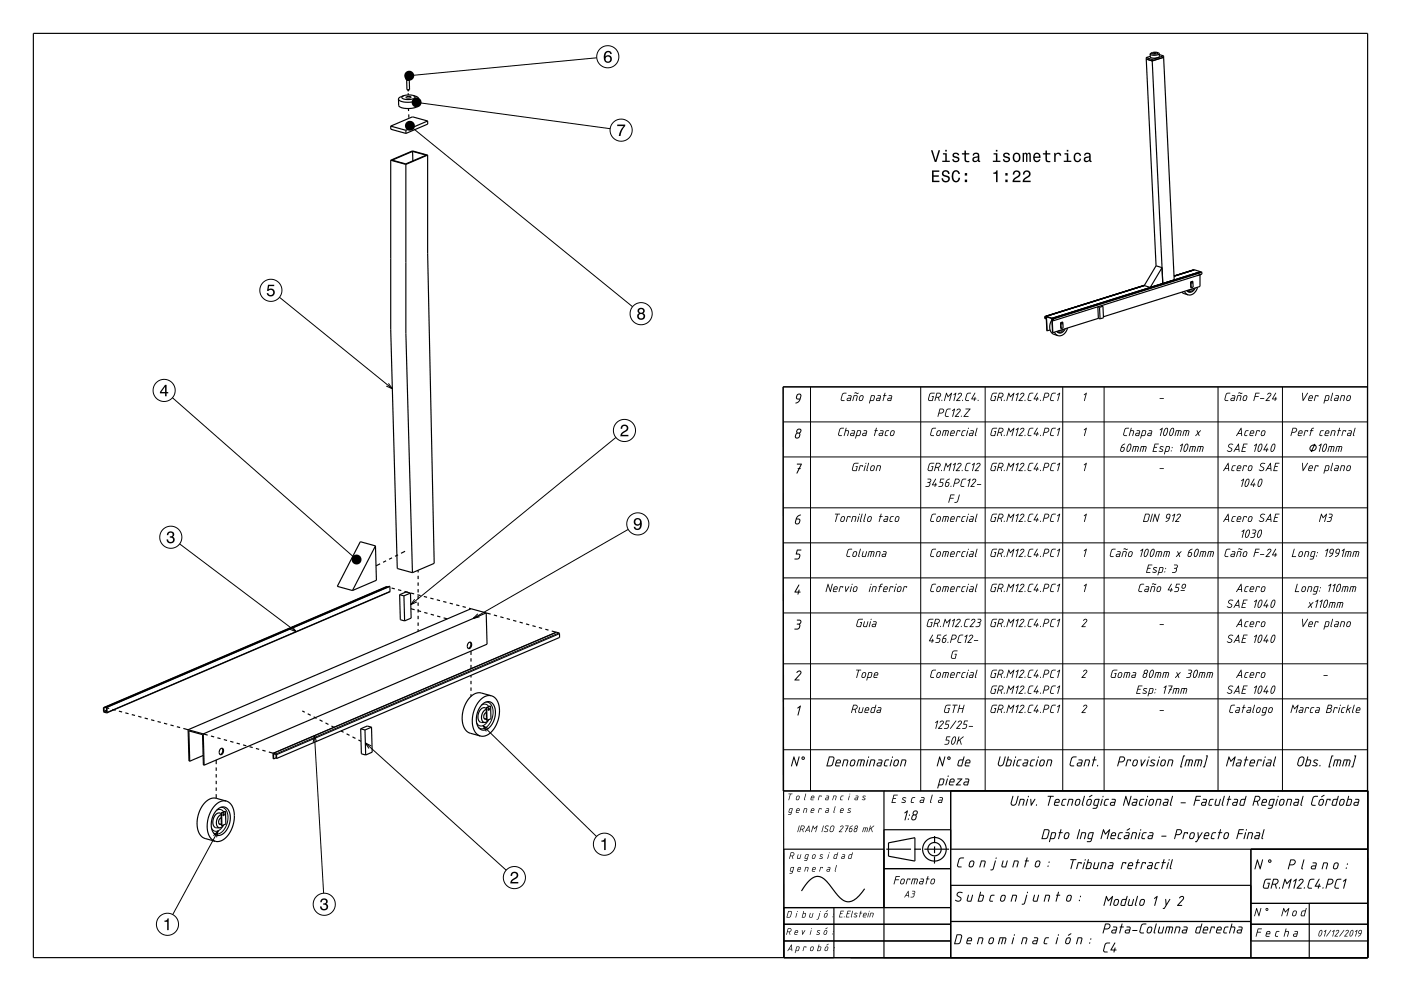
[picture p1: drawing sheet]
<svg xmlns="http://www.w3.org/2000/svg" width="420mm" height="297mm" viewBox="0 0 420 297" stroke-linecap="round" stroke-linejoin="round" font-family="sans-serif">
<g fill="none" stroke="#000" stroke-width=".35">
<path d="M10 10h400v277h-400zM343.6 17.3l3 62.4M343.6 17.3l1.8 .5M344.8 16.9l-1.2 .4M345.4 17.8l3.2 67.2M345.5 15.8l-.7 .4M345.8 15.9h.7zM346.8 15.7l.7 .4M346.8 15.7l.2 .3-.8 .2a.58 .58 0 0 1-.9-.3l.2-.1M346.8 15.7l-1.3 .1M347.5 16.1l-.4 .3-1 .2-.9-.1-.4-.3M347.5 16.1v1l-1.3 .3-1.3-.2-.1-1"/>
<path d="M347.5 16.4l1.3 .3M348.8 16.7l3.2 67.2M348.8 16.7l-3.4 1.1M348.8 17.2l-3.4 1.1-1.8-.6M117.1 37.8l4.6 1.2M117.1 37.8l.1 .9 4.5 1.3M121.1 28.7l-1.3 .5-.3 .5M121.7 22.8l.5-.2 .7 .2v.8l-1.1 .1zM121.7 39v1M121.7 29.1l.3-.1a.89 .89 0 0 1 1.2 .2l-.3 .1a.91 .91 0 0 1-1.2-.2zM121.9 23.8v.2M121.9 24h.1"/>
<path d="M121.9 24l.1 2.8M122 22.9h.1M122 22.9l.2 .1M122 22.8v.1M122 22.8h.1M122.2 37l.6-.1 .4 .1-.6 .2zM122.2 23h.1M122.3 22.7h.1M122.3 22.7l-.3 .1M122.3 22.7l.1 .3M122.3 22.7l.3 .1M122.4 26.9v.5"/>
<path d="M122.4 27.9v.6M122.4 32.5l.1 .8M122.5 22.9l-.3 .1M122.5 34.3l.1 1M122.5 22.9h.1M122.6 22.8h.1M122.6 22.8l-.1 .1M122.6 36.3l.1 .7M122.7 24v2.8M122.7 23.8v.1M122.7 23.9l-.8 .1M122.7 26.8h-.7"/>
<path d="M122.7 26.8l-.4 .2-.3-.2M123.8 28.6h.1a.54 .54 0 0 1 .5 .7 .54 .54 0 0 1-.7 .4 2.83 2.83 0 0 1-3.2-.6l.6-.4M123.8 28.6l-1.3-.2-1.4 .3M123.8 28.6l1.2 .4 .5 .5M125.5 29.5v2.1l-1.4 .7a5.7 5.7 0 0 1-4.6-.6v-2M125.5 29.5l-.4 .6-1 .4a5.7 5.7 0 0 1-4.6-.7v-.1M128.2 36.3l-6.5 2.7M128.2 36.3l-4.5-1.3-6.6 2.8M128.2 36.3v.9l-6.5 2.8M117.1 48v50.7l2 71.7 4.5 1.2M117.1 48l4.6 1.3M117.6 48l6.1-2.6 4.1 1.1-6.2 2.6z"/>
<path d="M121.7 49.3v50.6l1.9 71.7M123.7 45.4l.1 2.8M128.2 46.5v29.4l2 92.9-6.6 2.8M128.2 46.5l-4.5-1.3-6.6 2.8M128.2 46.5l-6.5 2.8M346.6 79.7l1.8 .5-3.6 5.9-1.8-.5M346.6 79.7l-3.6 5.9M313.2 94.9l.1 .5 .3 .1M313.2 94.9l.1 .5 .3 .2M313.6 95.5h.1M313.6 94.8v.7M313.6 94.8v.8"/>
<path d="M313.6 94.8l.3 4.4M313.6 94.8l1.8 .6M313.7 95.6h-.1M313.9 99.2l-.2-4.2 1.6 .5 .3 4.2M314.8 98.9l-.9 .3M315.4 95.9l-.7 1.6 .1 1.5 .8 1 1.6 .6M315.4 95.4l.2 4.3M315.5 95.4h.1M315.5 95.4l-.1 .1M315.5 96.1v.1M315.5 95.4l.3 .1 .1 .6M315.5 95.5v.7"/>
<path d="M315.5 95.5h.1M315.5 95.5l.3 .1v.5M315.8 96.1h.1M315.8 96.1l-.3 .1M316.1 99.5l.5 .7 .6 .4M317.9 96.7h.1M317.9 96.7l.2 1.8M318 97.9v.4M318 96.7l.1 1.8M318.3 96.8v.3M318.4 98.4h-.1M318.6 96.5h.1"/>
<path d="M318.6 96.5l-.7 .2M318.6 96.5l-.6 .2M318.6 96.5l.1 1.8-.6 .2M319.3 98.5l-.1 .2a1.35 1.35 0 0 1-1 1.1 1.35 1.35 0 0 1-1.4-.5M320 98.3l-.1 .4a2.44 2.44 0 0 1-2.7 1.9M329.3 95.4l-13.7 4.3M329.3 95.4l.5 .2M329.6 92.1l-.5-.1 .2 3.4M329.6 92.1l.2 3.5M330.1 91.6l.5 .2M330.6 91.8l-1 .3M330.6 91.8l.2 3.4-1 .4"/>
<path d="M343 85.6l-29.4 9.2M343.1 85.5l-29.9 9.4M354.3 87.6l1.9 .8M355.1 87.3l.4 .6 .7 .5M356.9 84.5h.1M356.9 84.5l.2 1.7M357 85.6v.4M357 86.2h.1M357.3 84.6l-.1 .2M357.4 84.6l-.1 .3M357.4 86.1l-.1 .1M357.5 84.3h.1"/>
<path d="M357.6 84.3l-.7 .2M357.6 84.3l.1 1.7-.6 .2M357.7 80.9h.1M357.7 80.9l-5.7 1.8M358 80.8l.1 .1M358.1 80.9l1.8 .5M358.1 80.9l-6.1 1.9M358.3 86.3v.1a1.38 1.38 0 0 1-1 1.2 1.38 1.38 0 0 1-1.5-.5M359 86.1v.1a2.56 2.56 0 0 1-2.8 2.2M359.7 82.3v3.5l-28.9 9.1M359.9 81.4l-44.5 14M359.9 81.4v.1"/>
<path d="M359.9 81.4l.4 .2v.6l-44.4 13.9M359.9 81.4l-44.4 14M359.9 82.3h.1M359.9 82.3l-1 .3M410 115.9h-175.2l.2 171.1v-32.5h30M112.6 163.6l.2 10.3-7.1 3.1M112.6 163.6l-6.9 13.4M112.6 163.6l-4.6-1.3-6.9 13.4 4.6 1.3M114 169l-1.3 .6M115.7 168.1l-.9 .4M115.8 175.8l.2 .1M115.8 175.8l-84.8 36.3"/>
<path d="M115.8 175.8l.6 .2M116 175.9v.1M116 175.9l-84.8 36.2M116.9 175.7l-.1 1.7-84.8 36.2M116.9 175.7l-85 36.3M116.9 175.7l-84.8 36.3M117.4 176.2l1 .3M117.5 167.2l-.9 .4M119.3 166.3l-.9 .4M119.3 176.7l1 .3M119.8 178.2l.2 7.5 1.3 .4M119.8 178.2l1.3 .4"/>
<path d="M121.1 178.6l.2 7.5M121.3 177.2l.9 .3M121.4 165.2l-1.2 .6M123.1 177.7l.2 7.5-2 .9M123.1 177.7l-1.3-.3-2 .8M123.1 177.7l-2 .9M123.2 177.7l1 .3M125.1 178.2l1 .3M125.3 170.9v.7M125.3 172.6v1M125.3 174.6v1M125.3 176.6v1"/>
<path d="M125.3 178.6v1M127.1 178.8l.9 .2M129 179.3l1 .2M130.9 179.8l1 .2M123.2 182.4l1.1 .3M125.3 183l.9 .3M125.3 180.6v1M125.3 182.6v1M125.3 184.6v1M125.3 186.6v1M125.3 188.6v.6M127.2 183.6l1 .2"/>
<path d="M129.1 184.1l1 .3M131 184.6l1 .3M132.9 180.3l.9 .2M133 185.2l1.1 .3M134.8 180.8l1 .2M136.7 181.3l1 .2M138.7 181.8l1 .2M140.5 192.6a.64 .64 0 0 1 .8 .1 .64 .64 0 0 1 0 .9 .68 .68 0 0 1-.8 .8 .68 .68 0 0 1-.4-1.1zM140.6 182.3l.6 .1M140.9 192.4l.2 .4a1.31 1.31 0 0 1-.7 1.5M141.2 195.1v1.2M141.2 197.3v1"/>
<path d="M141.2 199.3v1.1M141.2 182.4l4.6 1.3M141.2 182.4l-84.8 36.3M145.8 183.7l.2 9.4-84.8 36.2M145.8 183.7l-84.9 36.2 .3 9.4M145.8 183.7l1.3 .4M148.1 184.3l.9 .3M150 184.9l.9 .2M151.9 185.4l1 .3M153.8 185.9l1 .3M155.8 186.5l.9 .2M157.7 187l1 .3"/>
<path d="M159.6 187.5l1 .3M161.6 188.1l.9 .2M163.5 188.6l.9 .3M165.4 189.1l1.3 .4M166.7 189.5l1 .3 .1 1.2-84.9 36.3M166.7 189.5l-84.8 36.2M31 212.1l.1 1.2 .9 .3M31 212.1h.2M31.3 212l1.4 .3M31.9 212v1.4l-.7-.2v-1.1M31.9 212h.2M32.1 212l-.1 1.6"/>
<path d="M33.7 212.6l1 .3M35.6 213.1l1 .3M37.6 213.6l.9 .3M39.5 214.2l1 .2M41.4 214.7l1 .2M43.4 215.2l.9 .3M45.3 215.7l1 .3M47.2 216.2l1 .3M49.2 216.8l.9 .2M51.1 217.3l1 .2M53 217.8l1 .3M55 218.3l1.4 .4"/>
<path d="M56.4 218.7l.3 9.4h.2M56.4 218.7l5.9 1.6M90.6 213.1l.8 .4M92.3 213.9l.8 .5M94 214.8l.9 .5M95.8 215.7l.9 .5M97.6 216.7l.9 .4M99.4 217.6l.7 .4M102.2 219.1l.8 .4M103.9 219.9l.9 .5M108.1 218.4l.2 7.5 1.3 .4M108.1 218.4l1.3 .4"/>
<path d="M109.4 218.8l.2 7.5M111.4 217.9l.2 7.5-2 .9M111.4 217.9l-1.3-.3-2 .8M111.4 217.9l-2 .9M141.2 202.4v.6M141.2 204.1v.9M141.2 206.1v.9M141.2 208.1v.6M144.6 211.1a2.25 2.25 0 0 1 2.7-.5 2.25 2.25 0 0 1 1.2 2.4v.4a5.6 5.6 0 0 1-3.2 5.4l-1-.1-.8-.7-.5-1.1-.2-1.3a6.6 6.6 0 0 1 1.8-4.5zM145.2 215.3l.6 .2M145.6 213.6l.2 .1M145.8 212.1h.1"/>
<path d="M145.8 212.1l.2 3.8M145.8 212.3a1.41 1.41 0 0 0-2.2 1l-.3 1.3 .2 1.4 .7 .5h1.1M145.8 212.6a2.22 2.22 0 0 0-1.5 1.8 2.22 2.22 0 0 0 .9 2.1h.1M145.8 213.6a.97 .97 0 0 0-.9 .9 .97 .97 0 0 0 .8 1M145.9 212.1l.1 3.8M146.4 212.7h.1M146.5 212.3l-.1 .5M146.5 215.7l-.5 .6-.7 .2M147.1 211.6l-1.2 .5M147.1 211.6l-1.3 .5M147.1 211.6l.1 3.8-1.2 .5M147.3 208.5a4.5 4.5 0 0 0-4.6 3.1 7.3 7.3 0 0 0 .3 8.4l1 .6"/>
<path d="M147.3 208.5l1.1 .6 .7 1.1 .5 1.4 .1 1.8a8.1 8.1 0 0 1-4.3 7.2h-1.4M147.3 208.5l-3-.8a4.4 4.4 0 0 0-4.6 3 7.3 7.3 0 0 0 .2 8.5l.9 .5 3.2 .9M56.9 228.1l-.3-9.1 4.1 1.2 .3 9.1h.2M60.9 226.4l-4 1.7M63.2 220.6l1 .2M64.8 239.2a4.5 4.5 0 0 0-4.6 3.1 7.4 7.4 0 0 0 .2 8.4l.9 .5 3.2 .9M64.8 239.2l3 .9M64.8 227.8v1.2M64.8 230v1M64.8 232v1M64.8 234v1M64.8 236v1"/>
<path d="M64.8 238v1.2M65.2 221.1l.9 .3M66.1 224.4a.64 .64 0 0 1 .9 .1 .64 .64 0 0 1 0 .9 .68 .68 0 0 1-.9 .8 .68 .68 0 0 1-.3-1.1zM66.5 224.2l.2 .4a1.31 1.31 0 0 1-.7 1.5M67.1 221.7l1 .2M69 222.2l1 .2M70.9 222.7l1 .3M72.9 223.2l.9 .3M74.8 223.8l1 .2M76.7 224.3l1 .3M78.7 224.8l.9 .3M80.6 225.4l2.2 .6 .1 1.3"/>
<path d="M81.9 225.7l.1 1.7M82 225.7h-.1M82 226v1.4M82.1 226l.6 .2 .2 1.1M82.1 226h-.1M82.8 227.1l-.8 .3M105.7 220.8l.9 .5M107.4 221.8l.8 .4M234.9 237h175.1M265 237v50M285 237v50M65 242.8a2.26 2.26 0 0 1 2.7-.8 2.26 2.26 0 0 1 1.3 2.5v.5a5.4 5.4 0 0 1-3.4 5.4l-.9-.2-.8-.7-.4-1.1-.2-1.2a6.7 6.7 0 0 1 1.7-4.4z"/>
<path d="M65.7 246.9l.7 .2M66.2 245.2h.1M66.3 243.7h.1M66.3 243.7l.2 3.8M66.3 243.9a1.42 1.42 0 0 0-2.2 1l-.3 1.4 .3 1.2 .6 .6h1.2M66.3 244.2a2.22 2.22 0 0 0-1.5 1.7 2.22 2.22 0 0 0 .9 2.2h.2M66.3 245.1a.97 .97 0 0 0-.9 .9 .97 .97 0 0 0 .8 1M66.4 243.7l.1 3.8M66.9 244.2h.1M66.9 244.2l.1 .1M67 243.9l-.1 .5M67.1 247.2l-.6 .7-.6 .2"/>
<path d="M67.6 243.2l-1.2 .5M67.6 243.2l-1.3 .5M67.6 243.2l.1 3.8-1.2 .5M67.8 240.1a4.4 4.4 0 0 0-4.6 3 7.4 7.4 0 0 0 .3 8.4l1 .6M67.8 240.1l1.1 .6 .8 1 .4 1.5 .2 1.7a8.1 8.1 0 0 1-4.4 7.2h-1.4M265 248.7h20M265.7 254.5h7.4M274.1 254.5h2M274.3 258.1l-7.9-1.5v-4l7.9-1.5v7M277.1 254.5h7.4M280.2 256.7l-.1 2.1M280.2 253.7v2"/>
<path d="M280.2 250.6v2.1M285 254.5h125M375 254.5v32.5M235 277h50M235 272h50M250 272v15M259.2 266.4a7.1 7.1 0 0 1-4.9 3.9 5 5 0 0 1-3.8-2.8l-.7-.8a9.5 9.5 0 0 0-4-4 4 4 0 0 0-4 2.1l-1.5 2.2M265 260.3h20M285 276.2h90M285 265.3h90M375 277h35M375 270.7h35"/>
<path d="M392.5 270.7v16.3M235 282h50M375 282h35"/>
<circle cx="318.3" cy="96.9" r=".12"/>
<circle cx="146.5" cy="212.6" r=".26"/>
<circle cx="67.1" cy="244.2" r=".26"/>
<circle cx="280.1" cy="254.5" r="3.5"/>
<circle cx="280.2" cy="254.5" r="2"/>
</g>
<g fill="none" stroke="#000" stroke-width=".3">
<path d="M178.9 17.3l-56.2 5.4M121.7 22.8l1.1-.1a.27 .27 0 0 1-.1 .4 .27 .27 0 0 1-.3 0l-.6-.1zM122.9 37.7l66.7 54.2M122.9 22.9l-.6 .2-.7-.2M124.9 30.7l58 7.9M83.8 89.1l33.8 27.4M313.6 95.5h.1M313.6 95.3l-.3 .1M313.6 95.3h-.3M315.6 95.5h-.1M318.3 98.9l-.6 .3h-.5M318.9 98.7a1.27 1.27 0 0 1-2.1 .6"/>
<path d="M357.3 86.6l-.5 .4h-.6M357.9 86.4v.1a1.27 1.27 0 0 1-2.1 .6M359.9 81.4l-44.4 14M360.2 81.5l-44.4 14M360.3 81.6l-44.5 14M51.7 119.2l55.2 48.5M116.4 114.9l1.2 1.6-1.8-.8M234.8 115.9h175.1v121.2h-175.1zM243 115.9v121.2M276 115.9v121.2M295.3 115.9v121.2M318.6 115.9v121.2"/>
<path d="M331 115.9v121.2M365.1 115.9v121.2M384.5 115.9v121.2M184.6 131.1l-61.5 50.1M234.8 126.4h175.1M234.8 136.9h175.1M393.1 133.7a.87 .87 0 0 1 1.5 .1 .87 .87 0 0 1-.8 1.2 .77 .77 0 0 1-1.1-.3 .77 .77 0 0 1 .4-1zM394.2 133l-1.1 2.4M188.3 158.7l-46.5 26.7M234.8 152.2h175.1M53.9 163l34.9 26.4M116.9 177.2l-84.8 36.3"/>
<path d="M124.3 179.6l-1.2 1.6 1.9-.8M234.8 162.7h175.1M234.8 173.2h175.1M87.6 187.8l1.2 1.6-1.8-.8M143.2 184l-1.4 1.4 2-.5M166.8 189.5l-84.8 36.2M167.6 189.7l-84.8 36.3M167.7 189.9l-84.8 36.3M234.8 183.7h175.1M234.8 198.9h175.1M31.9 212.8l-.7 .4M31.9 213l-.6 .3"/>
<path d="M31.9 213.4h.1M144.4 211.3a1.45 1.45 0 0 1 2.1 .5M144.8 217.5l34 33.2M145.6 210.4l1 .2 .6 .6 .5 1 .1 1.3a5 5 0 0 1-3.2 4.9l-1.1-.3M146.3 216a2.07 2.07 0 0 1-2.8 1.4l-.6-.7M146.5 218.5l-1.7-1 1 1.7M234.8 209.4h175.1M82.1 226h-.1M94.3 220.5l2.7 47.2M94.9 222.4l-.6-1.9-.4 1.9M109.5 222.6l42.2 38.2M111.3 223.6l-1.8-1 1.1 1.7"/>
<path d="M234.8 224.7h175.1M64 250.5l1.4-1.5-.5 1.9M64.9 242.9a1.44 1.44 0 0 1 2.2 .4M65.4 249l-13.6 25.1M66.2 242l.8 .1 .7 .6 .5 1.1 .1 1.2a5 5 0 0 1-3.2 5l-1-.3M66.8 247.5a2.06 2.06 0 0 1-2.8 1.4l-.6-.7"/>
<circle cx="182.2" cy="17" r="3.3"/>
<circle cx="186.2" cy="39" r="3.3"/>
<circle cx="81.2" cy="87" r="3.3"/>
<circle cx="192.2" cy="94" r="3.3"/>
<circle cx="49.2" cy="117" r="3.3"/>
<circle cx="187.2" cy="129" r="3.3"/>
<circle cx="191.2" cy="157" r="3.3"/>
<circle cx="51.2" cy="161" r="3.3"/>
<circle cx="181.2" cy="253" r="3.3"/>
<circle cx="50.2" cy="277" r="3.3"/>
<circle cx="97.2" cy="271" r="3.3"/>
<circle cx="154.2" cy="263" r="3.3"/>
</g>
<g fill="#000">
<path d="M181.5 15.5a2.39 2.39 0 0 0 .2 3.3 1.16 1.16 0 0 0 1.5-.4 1.16 1.16 0 0 0-.2-1.5 1.16 1.16 0 0 0-1.5 0 1.02 1.02 0 0 1 .8-1.3l.5 .2 .2 .4h.4a1.11 1.11 0 0 0-.7-.9 1.11 1.11 0 0 0-1.2 .2zM181.5 17.7a.75 .75 0 0 1 1.5 0 .75 .75 0 0 1-1.5 0z" fill-rule="evenodd"/>
<path d="M185 37.3h2.4v.5a5.3 5.3 0 0 0-1.4 3h-.5a5.2 5.2 0 0 1 1.4-3h-1.9z" fill-rule="evenodd"/>
<path d="M279.4 51.1v3.5h2.2v-.4h-1.7v-1.2h1.5v-.4h-1.5v-1.1h1.7v-.4zM282.7 51.3a1.09 1.09 0 0 0-.2 1.3 1.09 1.09 0 0 0 1.2 .5 .64 .64 0 0 1 .5 .9 .64 .64 0 0 1-1 .2l-.5-.8h-.4a1.21 1.21 0 0 0 1.4 1.3 1.21 1.21 0 0 0 .8-1.8l-.8-.3a.71 .71 0 0 1-.9-.6 .7 .7 0 0 1 .8-.6 .7 .7 0 0 1 .6 .7h.5a1.19 1.19 0 0 0-.8-1.1 1.19 1.19 0 0 0-1.2 .3zM285.6 51.5a2.03 2.03 0 0 0 1 3.2 1.32 1.32 0 0 0 1.2-1.4h-.4a.82 .82 0 0 1-1.1 .9 1.83 1.83 0 0 1 .3-2.8l.4 .2 .3 .5h.5a1.19 1.19 0 0 0-.8-1.1 1.19 1.19 0 0 0-1.4 .5zM289.2 53.8v.8h.7v-.8zM289.2 51.9v.7h.7v-.7z" fill-rule="evenodd"/>
<path d="M279.1 45l1.1 3.5h.5l1.1-3.5h-.4l-.9 3-.9-3zM282.7 45.9v.4h.7v1.9h-.9v.3h2.2v-.3h-.9v-2.3zM283.4 44.9v.5h.4v-.5zM285.8 46l-.2 .2a.96 .96 0 0 0 1.2 1.2l.3 .1a.6 .6 0 0 1-.5 .8 .6 .6 0 0 1-.7-.6h-.4a1.03 1.03 0 0 0 1.3 1 1.03 1.03 0 0 0 .6-1.5l-1.3-.5a.54 .54 0 0 1 .4-.6 .54 .54 0 0 1 .6 .4h.5a1.09 1.09 0 0 0-1.8-.5zM289.1 45.1v.8h-.7v.4h.7l.1 1.8a1.05 1.05 0 0 0 1.4 .5v-.4a.68 .68 0 0 1-1-.3v-1.6h1v-.4h-1v-.8zM291.9 46l-.3 .6h.4a.55 .55 0 0 1 .7-.5 .55 .55 0 0 1 .3 .8h-.2a.91 .91 0 0 0-1.3 .5 .91 .91 0 0 0 .8 1.2l.9-.4 .1 .3h.5l-.2-.6v-1.4a1.02 1.02 0 0 0-1.7-.5zM292 47.5l1.1-.3a.77 .77 0 0 1-.2 .8 .77 .77 0 0 1-.9 .1zM297.9 45.9v.4h.7v1.9h-1v.3h2.3v-.3h-.9v-2.3zM298.5 44.9v.5h.5v-.5zM301 46l-.2 .2a.96 .96 0 0 0 1.2 1.2l.3 .1a.6 .6 0 0 1-.5 .8 .6 .6 0 0 1-.7-.6h-.4a1.03 1.03 0 0 0 1.2 1 1.03 1.03 0 0 0 .7-1.5l-1.3-.5a.54 .54 0 0 1 .4-.6 .54 .54 0 0 1 .6 .4h.4a1.09 1.09 0 0 0-1.7-.5zM303.9 46.1a1.45 1.45 0 0 0-.2 1.7 1.45 1.45 0 0 0 1.6 .7 1.45 1.45 0 0 0 .6-1.7 1.45 1.45 0 0 0-1.6-1zM304.2 46.4a.67 .67 0 0 1 .7-.3 .67 .67 0 0 1 .5 .6 .93 .93 0 0 1 .1 1.1 .93 .93 0 0 1-1 .4 1.37 1.37 0 0 1-.3-1.8zM306.6 45.8v2.7h.4v-1.8l.2-.6h.3l.1 .3v2.1h.4v-2l.4-.4 .2 .5v1.9h.4v-1.8a.69 .69 0 0 0-.5-1l-.5 .4-.5-.4-.5 .4v-.3zM310 46.1a1.45 1.45 0 0 0-.2 1.7 1.45 1.45 0 0 0 1.4 .8l.7-.8h-.4l-.6 .4a.76 .76 0 0 1-.7-.9h1.8a1.17 1.17 0 0 0-.5-1.4 1.17 1.17 0 0 0-1.5 .2zM310.4 46.3l.2-.1a.67 .67 0 0 1 .7 .1 .67 .67 0 0 1 .2 .6h-1.3zM313.4 45.1v.8h-.7v.4h.7l.1 1.8a1.05 1.05 0 0 0 1.4 .5v-.4a.68 .68 0 0 1-1-.3v-1.6h1v-.4h-1v-.8zM316 45.8v2.7h.5v-1.5a.66 .66 0 0 1 .3-.8 .66 .66 0 0 1 .9 .2v.3h.4a.89 .89 0 0 0-.6-.9 .89 .89 0 0 0-1.1 .5v-.5zM319.1 45.9v.4h.7v1.9h-.9v.3h2.3v-.3h-.9v-2.3zM319.8 44.9v.5h.5v-.5zM322.2 46.1a1.45 1.45 0 0 0-.3 1.7 1.45 1.45 0 0 0 1.5 .8l.6-.6 .1-.4h-.4l-.4 .6a1.01 1.01 0 0 1-1-1 1.01 1.01 0 0 1 1-1l.4 .5h.4a1.09 1.09 0 0 0-.8-.9 1.09 1.09 0 0 0-1.1 .3zM325.3 46l-.3 .6h.4a.55 .55 0 0 1 .7-.5 .55 .55 0 0 1 .3 .8h-.2a.91 .91 0 0 0-1.3 .5 .91 .91 0 0 0 .8 1.2l.9-.4 .1 .3h.5v-.3h-.2v-1.7a1.02 1.02 0 0 0-1.7-.5zM325.4 47.5l1.1-.3a.77 .77 0 0 1-.2 .8 .77 .77 0 0 1-.9 .1z" fill-rule="evenodd"/>
<path d="M297.8 51.7v.4h.8v2.5h.5v-3.5h-.4a.77 .77 0 0 1-.9 .6zM301.4 53.8v.8h.7v-.8zM301.4 51.9v.7h.7v-.7zM303.9 51.4l-.3 .9h.5a.71 .71 0 0 1 .5-.8 .71 .71 0 0 1 .8 .5 .71 .71 0 0 1-.5 .8l-.3 .2a1.64 1.64 0 0 0-1.1 1.6h2.4v-.5h-1.9l.9-.7a1.17 1.17 0 0 0 .9-1.7 1.17 1.17 0 0 0-1.9-.3zM307 51.4l-.4 .9h.5a.71 .71 0 0 1 .5-.8 .71 .71 0 0 1 .9 .5 .71 .71 0 0 1-.5 .8l-.3 .2a1.63 1.63 0 0 0-1.1 1.6h2.4v-.5h-1.9l.8-.7a1.17 1.17 0 0 0 1-1.7 1.17 1.17 0 0 0-1.9-.3z" fill-rule="evenodd"/>
<path d="M80.3 85.3h1.9v.4h-1.5l-.2 1a1.21 1.21 0 0 1 1.8 .6 1.21 1.21 0 0 1-.8 1.6 1.21 1.21 0 0 1-1.5-1.1h.4a.8 .8 0 0 0 1.2 .4 .8 .8 0 0 0 .1-1.2 .8 .8 0 0 0-1.2 .2h-.4z" fill-rule="evenodd"/>
<path d="M191.4 92.5l-.2 .3a.79 .79 0 0 0 .4 1.1 1.09 1.09 0 0 0-.2 1.6 1.09 1.09 0 0 0 1.6 0 1.09 1.09 0 0 0-.2-1.6 .95 .95 0 0 0 .3-1.4 .95 .95 0 0 0-1.3-.2zM191.5 94.8a.71 .71 0 0 1 1.4 0 .71 .71 0 0 1-1.4 0zM191.6 93.2a.6 .6 0 0 1 1.2 0 .6 .6 0 0 1-1.2 0z" fill-rule="evenodd"/>
<path d="M49.5 115.3l-1.6 2.2v.4h1.6v.9h.4v-.9h.5v-.4h-.5v-2.2zM49.5 115.9v1.6h-1.1z" fill-rule="evenodd"/>
<path d="M239.2 118.4l-.3 .9 .8 .1 .2-1-.3-.2zM238.9 118.2l.8-.3 .4 .3 .2 .4-.3 1a1.32 1.32 0 0 1-1.5 1.3v-.2l.7-.3 .4-.7h-.6l-.3-.3z" fill-rule="evenodd"/>
<path d="M252.6 117.9l.5-.2 .7 .1-.9 .2-.3 .3-.3 1.4 .8 .3v.2h-.7l-.4-.5zM254.3 118.5h.8l.2 .2-.4 1.5h-.8l-.3-.3 .3-.6 .9-.1v-.4l-.7-.1zM254.2 119.5l-.1 .4h.7l.1-.5zM256 118.5l.8-.1 .3 .3-.4 1.5-.1-.1 .3-1.3-.2-.1h-.5l-.4 1.4h-.3zM256.2 117.7l.4-.1 .8 .2-.4 .3-.5-.3-.3 .1zM257.8 118.7l.7-.3 .4 .4-.2 1-.5 .4h-.4l-.3-.3zM258 118.8l-.3 1 .4 .1 .4-.2 .2-.8-.3-.2zM261.1 118.5h1l.2 .4-.4 1.1-1 .2-.3 .7zM261.3 118.7l-.3 1.2h.6l.2-.2 .2-.9zM263.1 118.5h.7l.3 .2-.4 1.5h-.8l-.3-.3 .3-.6 .9-.1v-.4l-.7-.1zM263 119.5l-.1 .4h.7l.1-.5zM265.2 117.7l.2 .1-.1 .6 .5 .2-.6 .1-.5 1.5 .3-1.5-.3-.2 .3-.1zM266.4 118.5h.8l.3 .2-.4 1.5h-.8l-.3-.3 .2-.6 1-.1v-.4l-.7-.1zM266.3 119.5v.4h.6l.2-.5z" fill-rule="evenodd"/>
<path d="M278.8 117.9l.4-.2 1 .1-.1 .1-1 .1-.3 .3-.3 1.3 .1 .3h.8l.3-1-.4-.1h.7l-.4 1.4h-1l-.4-.4zM280.8 117.8l.9-.1 .4 .4-.1 .7-.5 .4 .1 1-.4-1h-.6l-.2 .9h-.2zM281 117.9l-.3 1 .9-.1 .3-.3-.1-.4zM282.2 120a.16 .16 0 0 1 .3 0 .16 .16 0 0 1-.3 0zM283.6 117.7l.2 .1 .4 .9 1.2-.9-.7 2.4-.1-.1 .4-1.8-.8 .8-.4-.9-.6 1.9h-.2zM285.8 118.2l.9-.5-.7 2.5-.2-.2 .6-1.9-.5 .3zM287.4 117.9l.6-.2 .4 .4-.1 .5-1.3 1.3 .9 .2-1.2 .1-.1-.2 1.5-1.7-.3-.4-.6 .4zM288.4 120a.2 .2 0 0 1 .4 0 .2 .2 0 0 1-.4 0zM289.9 117.9l.5-.2 .7 .1-.1 .1-.8 .1-.3 .3-.3 1.5 .8 .2v.2h-.7l-.4-.4zM292.2 117.7l.2 .2-.9 1.5h.6l.2-.5 .1 .5 .3 .2-.4 .1-.2 .5-.1-.5-.8-.2zM293.1 120a.16 .16 0 0 1 .3 0 .16 .16 0 0 1-.3 0z" fill-rule="evenodd"/>
<path d="M297.5 117.9l.4-.2 1 .1-.1 .1-1 .1-.3 .3-.3 1.3 .1 .3h.8l.3-1-.4-.1 .7-.1-.5 1.5h-.9l-.4-.4zM299.5 117.8l.9-.1 .4 .4-.1 .7-.5 .4 .1 1-.4-1h-.6l-.2 .9h-.2zM299.7 117.9l-.3 1h.9l.3-.4-.1-.4zM300.9 120a.16 .16 0 0 1 .3 0 .16 .16 0 0 1-.3 0zM302.3 117.7l.2 .1 .4 .9 1.2-.9-.7 2.4-.1-.2 .4-1.7-.8 .8-.4-.9-.6 1.9h-.2zM304.5 118.2l.9-.5-.7 2.5 .4-2.1-.5 .3zM306 118l.8-.3 .3 .6-1.4 1.6h.8l.1 .3h-1.2l-.1-.2 1.5-1.7v-.3l-.3-.1-.6 .4zM307.1 120a.2 .2 0 0 1 .4 0 .2 .2 0 0 1-.4 0zM308.6 117.9l.5-.2 .7 .1-.9 .2-.3 .3-.3 1.4 .8 .3v.2h-.7l-.4-.4zM310.9 117.7l.2 .2-.9 1.5h.6l.2-.5 .1 .5 .3 .2-.4 .1-.2 .5-.1-.5-.8-.2zM311.8 120a.16 .16 0 0 1 .3 0 .16 .16 0 0 1-.3 0zM313.2 117.8l1-.1 .4 .7-.5 .7-1 .1-.4 1zM313.4 117.9l-.3 1 .9-.1 .3-.7zM315.3 117.9l.5-.2 .7 .1-.9 .2-.2 .3-.4 1.4 .9 .3-.1 .2h-.7l-.3-.4zM316.9 118.2l.9-.5-.7 2.5-.1-.1 .5-2-.4 .3z" fill-rule="evenodd"/>
<path d="M324.9 118.2l.9-.4-.7 2.4-.1-.1 .5-2-.4 .3z" fill-rule="evenodd"/>
<path d="M347.7 119.3l1.2 .2-1.2 .1z" fill-rule="evenodd"/>
<path d="M367.6 117.9l.5-.2 .7 .1-.1 .1-.7 .1-.3 .3-.4 1.5 .9 .2v.2h-.8l-.3-.4zM369.3 118.5l.7-.1 .3 .3-.3 1.5h-.9l-.2-.3 .2-.6 .9-.1 .1-.4-.7-.1zM369.2 119.5v.4h.6l.2-.5zM371 118.5l.8-.1 .3 .3-.3 1.5-.2-.1 .3-1.2-.2-.2h-.5l-.4 1.4h-.2zM371.2 117.7l.4-.1 .9 .2-.4 .3-.5-.3-.3 .1zM372.9 118.6l.7-.1 .3 .3-.1 .9-.5 .5h-.5l-.3-.4zM373 118.8l-.2 1 .3 .1 .4-.2 .2-.8-.2-.2zM376.4 117.7l1.2 .1-1 .1-.2 .8h.9l.1 .2h-1.1l-.5 1.3zM377.8 119.3l1.2 .2-1.2 .1zM380 118l.8-.3 .3 .6-1.3 1.6h.8v.3h-1.1l-.1-.2 1.5-1.7v-.3l-.3-.1-.6 .4zM382.4 117.7l.2 .2-.9 1.5h.6l.2-.5v.5l.4 .2-.4 .1-.3 .5v-.5l-.9-.2z" fill-rule="evenodd"/>
<path d="M390.4 117.7l.2 .1 .1 1.9 1.2-2 .2 .1-1.5 2.4zM392.7 118.8l-.2 .4h.8v-.5zM392.6 118.6l.6-.2 .4 .3-.1 .7h-1l-.1 .3 .1 .2 .8 .1v.2h-.9l-.2-.3zM394.3 118.5l1 .1-.2 .3-.1-.2h-.5l-.5 1.5zM397.4 118.5h1l.2 .4-.4 1.1-1 .2-.3 .7zM397.6 118.7l-.3 1.2h.6l.2-.2 .2-.9zM399.4 117.7l.2 .1-.5 2 .2 .3-.2 .1-.3-.3zM400.4 118.5h.8l.2 .2-.4 1.5h-.8l-.3-.3 .3-.6 .9-.1v-.4l-.7-.1zM400.3 119.5l-.1 .4h.7l.1-.5zM402.1 118.5h.8l.3 .2-.4 1.5-.1-.1 .3-1.2-.2-.2h-.5l-.4 1.4h-.3zM403.9 118.7l.7-.3 .4 .4-.2 .9-.4 .4-.5 .1-.3-.3zM404.1 118.8l-.3 1 .4 .1 .4-.2 .2-.8-.3-.2z" fill-rule="evenodd"/>
<path d="M186.4 127.6a1.18 1.18 0 0 1 1.9 .3 1.18 1.18 0 0 1-1 1.6l-.8 .8h1.9v.5h-2.4a2.75 2.75 0 0 1 1.8-2.1 .7 .7 0 0 0-.5-1.1 .7 .7 0 0 0-.8 .9h-.4z" fill-rule="evenodd"/>
<path d="M239 128.7l.9-.2 .4 .6-.5 .7 .2 .5-.3 .7-.8 .4-.5-.2-.1-.4 .5-1-.1-.5zM238.8 130.1l-.2 .7a.48 .48 0 0 0 .5 .4 .48 .48 0 0 0 .4-.5l.1-.4a.42 .42 0 0 0-.3-.4 .42 .42 0 0 0-.5 .2zM239 129.2a.49 .49 0 0 0 .9 0 .49 .49 0 0 0-.9 0z" fill-rule="evenodd"/>
<path d="M251.8 128.4l.5-.2 .7 .1-.9 .2-.3 .3-.3 1.4 .8 .3v.2h-.7l-.3-.4zM253.6 128.2l.2 .1-.2 .6 .7 .1 .2 .2-.4 1.5-.1-.1 .3-1.2-.2-.2h-.5l-.4 1.4h-.3zM255.3 129l.7-.1 .3 .3-.3 1.5h-.8l-.3-.3 .2-.6 .9-.1 .1-.4-.8-.1zM255.2 130l-.1 .4h.7l.2-.5zM257 129h.9l.3 .4-.4 1.1-1 .2-.3 .7zM257.2 129.2l-.3 1.2h.6l.2-.2 .2-.9zM258.9 129l.8-.1 .2 .3-.3 1.5h-.8l-.3-.2 .2-.7 .9-.1 .1-.4-.7-.1zM258.8 130v.4h.6l.2-.5zM262.6 128.2l.3 .1-.2 .6 .5 .2-.6 .1-.5 1.5 .3-1.5-.2-.2 .2-.1zM263.9 129l.7-.1 .3 .3-.4 1.5h-.8l-.3-.3 .2-.6 1-.1v-.4l-.7-.1zM263.7 130v.4h.7l.1-.5zM265.6 129.1l.9-.1-.8 .4-.2 .9 .6 .2v.2h-.6l-.3-.3zM267.1 129.2l.7-.3 .4 .4-.2 .9-.4 .4-.5 .1-.3-.3zM267.3 129.3l-.3 1 .4 .1 .4-.2 .2-.8-.3-.2z" fill-rule="evenodd"/>
<path d="M255.9 138.9l.5-.2 1 .1-1.1 .2-.3 .3-.4 1.3 .2 .3h.8l.3-1-.4-.1h.7l-.5 1.4h-.9l-.4-.4zM257.8 139.5l1 .1-.2 .3-.1-.2h-.5l-.6 1.5zM259.3 139.5l.2 .1-.5 1.6zM259.5 138.7l.2 .1-.1 .3zM260.3 138.7l.2 .1-.5 2.4-.3-.3zM261.2 139.6l.7-.1 .4 .3-.3 1-.4 .4h-.5l-.3-.4zM261.4 139.8l-.3 .9 .3 .2 .4-.2 .2-.8-.2-.2zM263 139.5h.8l.3 .2-.4 1.5-.2-.1 .4-1.3-.2-.1h-.6l-.4 1.4h-.2z" fill-rule="evenodd"/>
<path d="M279.4 128.4l.5-.2 .7 .1-.9 .2-.3 .3-.3 1.5 .9 .2-.1 .2h-.7l-.3-.4zM281 129.1l.7-.1 .4 .3-.2 1-.4 .4-.6-.1-.2-.3zM281.2 129.3l-.3 1 .4 .1 .4-.2 .2-.8-.3-.2zM282.8 129l1.6 .1-.3 1.6-.2-.1 .3-1.2-.2-.2h-.2l-.5 1.5-.2-.2 .4-1.3h-.5l-.4 1.4h-.2zM285.3 129.3l-.1 .4h.7v-.5zM285.2 129.2l.6-.3 .4 .3-.1 .7h-1l-.1 .3 .1 .2 .8 .1v.2h-.8l-.3-.3zM286.9 129l1 .1-.1 .3-.2-.2h-.5l-.5 1.5zM288.5 129.1l1-.1-.9 .4-.2 .9 .6 .2v.2h-.6l-.3-.3zM290 129l.2 .1-.5 1.6zM290.2 128.4a.16 .16 0 0 1 .3 0 .16 .16 0 0 1-.3 0zM290.9 129l.8-.1 .2 .3-.3 1.5h-.8l-.3-.2 .2-.7 .9-.1 .1-.4-.7-.1zM290.8 130v.4h.6l.2-.5zM292.8 128.2l.2 .1-.5 2.4-.3-.4z" fill-rule="evenodd"/>
<path d="M278.6 138.9l.5-.2 1 .1-1.1 .2-.3 .3-.4 1.3 .2 .3h.8l.2-1-.3-.1h.6l-.4 1.4h-.9l-.4-.4zM280.6 138.8l1-.1 .4 .5-.1 .6-.6 .4 .2 1-.4-1h-.6l-.3 .9h-.2zM280.8 138.9l-.2 1 .9-.1 .2-.3v-.4zM282.1 141a.16 .16 0 0 1 .3 0 .16 .16 0 0 1-.3 0zM283.5 138.7l.6 1 1.2-1-.7 2.5-.2-.1 .5-1.8-.8 .8-.5-.9-.5 1.9h-.2zM285.7 139.2l.9-.4-.7 2.4-.2-.1 .5-2-.4 .3zM287.2 139l.7-.3 .3 .6-1.3 1.6h.8v.3h-1.1l-.1-.2 1.5-1.7-.3-.4-.6 .4zM288.3 141a.16 .16 0 0 1 .3 0 .16 .16 0 0 1-.3 0zM289.8 138.9l.4-.2 .8 .1-.9 .2-.3 .3-.3 1.4 .8 .3v.2h-.8l-.3-.4zM291.4 139.2l.8-.5-.6 2.5-.2-.2 .5-1.9-.4 .3zM292.8 139l.7-.3 .4 .4v.4l-1.3 1.4h.8v.3l-1.2-.1 1.5-1.8v-.3l-.3-.1-.6 .4z" fill-rule="evenodd"/>
<path d="M281.7 122.5h1l.3 .7-.4 .6-1.1 .1-.3 1zM281.9 122.7l-.3 1 .9-.1 .3-.4-.1-.4zM283.8 122.7l.5-.3 .7 .1-.8 .2-.3 .4-.4 1.4 .9 .2-.1 .2h-.7l-.3-.4zM285.4 123l.9-.5-.7 2.4-.1-.1 .5-1.9-.5 .3zM286.9 122.7l.7-.3 .4 .4-.1 .5-1.3 1.4 .9 .2h-1.2v-.2l1.4-1.7-.3-.3-.6 .4zM288.1 124.8a.16 .16 0 0 1 .3 0 .16 .16 0 0 1-.3 0zM289.5 122.5h1.5l-1.8 2.2h1.1v.2l-1.5-.1 1.8-2.1h-1.1z" fill-rule="evenodd"/>
<path d="M297.5 128.4l.4-.2 1 .1-1.1 .2-.3 .3-.3 1.3 .1 .3h.8l.3-1-.4-.1 .7-.1-.5 1.5h-.9l-.4-.4zM299.5 128.2h.9l.4 .5-.1 .6-.5 .3 .1 1.1-.4-1h-.6l-.2 .9h-.2zM299.7 128.4l-.3 1h.9l.3-.4-.1-.4zM300.9 130.5a.16 .16 0 0 1 .3 0 .16 .16 0 0 1-.3 0zM302.3 128.2h.2l.4 1 1.2-.9-.7 2.4-.1-.2 .4-1.7-.8 .8-.4-.9-.6 1.9h-.2zM304.5 128.7l.9-.5-.7 2.5-.2-.2 .6-1.9-.4 .3zM306 128.5l.8-.3 .3 .6-1.4 1.6 .8 .1 .1 .2h-1.2v-.2l1.4-1.7-.3-.4-.6 .4zM307.2 130.4h.2l-.1 .3zM308.6 128.4l.5-.2 .7 .1-.9 .2-.3 .3-.3 1.4 .8 .3v.2h-.7l-.4-.4zM310.9 128.2l.2 .2-.9 1.5h.6l.2-.5 .1 .5 .3 .2-.4 .1-.3 .5v-.5l-.8-.2zM311.8 130.5a.16 .16 0 0 1 .3 0 .16 .16 0 0 1-.3 0zM313.2 128.2h1l.4 .7-.6 .7-.9 .1-.4 1zM313.4 128.4l-.3 1h.9l.3-.4v-.4zM315.3 128.4l.5-.2 .7 .1-.9 .2-.2 .3-.4 1.4 .9 .3-.1 .2h-.7l-.3-.4zM317 128.7l.8-.5-.7 2.5-.1-.2 .5-1.9-.4 .3z" fill-rule="evenodd"/>
<path d="M297.5 138.9l.4-.2 1 .1-1.1 .2-.3 .3-.3 1.3 .1 .3h.8l.3-1-.4-.1 .7-.1-.5 1.5h-.9l-.4-.4zM299.5 138.8l.9-.1 .4 .5-.1 .6-.5 .4 .1 1-.4-1h-.6l-.2 .9h-.2zM299.7 138.9l-.3 1h.9l.3-.4-.1-.4zM300.9 141a.16 .16 0 0 1 .3 0 .16 .16 0 0 1-.3 0zM302.3 138.7l.6 1 1.2-.9-.7 2.4-.1-.2 .4-1.7-.8 .8-.4-.9-.6 1.9h-.2zM304.5 139.2l.9-.5-.7 2.5-.2-.1 .6-2-.5 .3zM306 139l.8-.3 .3 .6-1.4 1.6h.8l.1 .3h-1.2l-.1-.2 1.5-1.7v-.3l-.3-.1-.6 .4zM307.1 141a.2 .2 0 0 1 .4 0 .2 .2 0 0 1-.4 0zM308.6 138.9l.5-.2 .7 .1-.9 .2-.3 .3-.3 1.4 .8 .3v.2h-.7l-.4-.4zM310.9 138.7l.2 .2-.9 1.5h.6l.2-.5 .1 .5 .3 .2-.4 .1-.3 .5v-.5l-.8-.1zM311.8 141a.16 .16 0 0 1 .3 0 .16 .16 0 0 1-.3 0zM313.2 138.8l1-.1 .4 .7-.5 .7-1 .1-.4 1zM313.4 138.9l-.3 1 .9-.1 .3-.7zM315.3 138.9l.5-.2 .7 .1-.9 .2-.2 .3-.4 1.4 .9 .3-.1 .2h-.7l-.3-.4zM317 139.2l.8-.5-.7 2.5-.1-.2 .5-1.9-.4 .3z" fill-rule="evenodd"/>
<path d="M324.9 128.7l.9-.4-.7 2.4-.1-.2 .5-1.9-.4 .3z" fill-rule="evenodd"/>
<path d="M325 139.2l.8-.4-.7 2.4-.1-.1 .5-2-.4 .3z" fill-rule="evenodd"/>
<path d="M336.2 134.2l-.1 .8 .5 .2 .3-.9zM336.4 133.4l.9-.4-1 .9 .8 .3-.1 .9-.8 .3-.4-.5zM338.5 133.3l-.5 1.4a.37 .37 0 0 0 .2 .5 .37 .37 0 0 0 .4-.5l.3-1a.3 .3 0 0 0 0-.4 .3 .3 0 0 0-.4 0zM338.3 133.2a.57 .57 0 0 1 .8-.1 .57 .57 0 0 1 .1 .8 1.2 1.2 0 0 1-1.4 1.4l-.1-.8zM339.7 133.7l1.7 .2-.3 1.5-.2-.1 .3-1.2-.2-.2h-.3l-.5 1.5-.1-.1 .4-1.4h-.6l-.4 1.5h-.2zM342.1 133.7l1.6 .1-.3 1.6-.2-.1 .3-1.2-.2-.2h-.3l-.4 1.5-.2-.1 .4-1.4h-.5l-.4 1.5h-.2zM346.2 133l1.2 .1-1.1 .1-.2 .7 .8 .2-.8 .1-.3 1h.9l.1 .2h-1.2zM347.8 133.9l.4-.2 .7 .2-1 .2 .8 .7-.4 .6-.9-.1 .1-.2 .7 .1 .2-.2-.7-.6zM349.6 133.7h.9l.2 .5-.3 1.1-1 .1-.3 .8zM349.8 133.9l-.4 1.3h.6l.3-.3 .2-.9zM351 135.2a.16 .16 0 0 1 .3 0 .16 .16 0 0 1-.3 0zM351.3 134.2a.16 .16 0 0 1 .3 0 .16 .16 0 0 1-.3 0zM353.8 133.5l.8-.5-.7 2.4-.1-.1 .5-1.9-.4 .3zM355.6 133.3l-.6 1.4a.37 .37 0 0 0 .3 .5 .37 .37 0 0 0 .4-.5l.3-1a.3 .3 0 0 0 0-.4 .3 .3 0 0 0-.4 0zM355.4 133.2a.57 .57 0 0 1 .8-.1 .57 .57 0 0 1 0 .8 1.2 1.2 0 0 1-1.3 1.4l-.1-.8zM356.8 133.7l1.6 .2-.2 1.5-.3-.1 .4-1.2-.2-.2h-.3l-.5 1.5-.1-.1 .3-1.4h-.5l-.4 1.5h-.2zM359.2 133.7l1.6 .1-.3 1.6-.2-.1 .3-1.2-.2-.2h-.3l-.5 1.5-.1-.1 .4-1.4h-.6l-.3 1.5h-.3z" fill-rule="evenodd"/>
<path d="M337.3 128.4l.4-.2 .8 .1-.9 .2-.3 .3-.3 1.5 .8 .2v.2h-.7l-.4-.4zM339 128.2l.3 .1-.2 .6 .6 .1 .3 .2-.4 1.5-.2-.1 .3-1.2-.1-.2h-.6l-.4 1.4h-.2zM340.8 129l.7-.1 .3 .3-.4 1.5h-.8l-.3-.3 .2-.6 1-.1v-.4l-.7-.1zM340.7 130l-.1 .4h.7l.1-.5zM342.5 129h.9l.2 .4-.4 1.1-1 .2-.3 .7zM342.6 129.2l-.3 1.2h.7l.2-.2 .2-.9zM344.4 129l.7-.1 .3 .3-.4 1.5h-.7l-.3-.2 .2-.7 .9-.1v-.5h-.7zM344.3 130v.4h.6l.1-.5zM347.7 128.7l.9-.5-.7 2.5-.2-.2 .5-1.9-.4 .3zM349.5 128.6l-.5 1.3a.37 .37 0 0 0 .2 .6 .37 .37 0 0 0 .4-.5l.3-1a.3 .3 0 0 0 0-.5 .3 .3 0 0 0-.4 .1zM349.3 128.4a.57 .57 0 0 1 .8-.1 .57 .57 0 0 1 .1 .9 1.2 1.2 0 0 1-1.4 1.4l-.1-1zM351.3 128.5l-.5 1.4a.37 .37 0 0 0 .3 .6 .37 .37 0 0 0 .3-.5l.3-1a.3 .3 0 0 0 0-.4 .3 .3 0 0 0-.4-.1zM351.1 128.4a.57 .57 0 0 1 .8-.1 .57 .57 0 0 1 .1 .9 1.21 1.21 0 0 1-1.3 1.4l-.1-1zM352.6 129l1.6 .1-.3 1.6-.2-.1 .3-1.2-.2-.2h-.3l-.5 1.5-.1-.1 .4-1.4h-.6l-.3 1.4h-.3zM354.9 129l1.6 .1-.3 1.6-.2-.1 .3-1.2-.1-.2h-.3l-.5 1.5-.2-.2 .4-1.3h-.5l-.4 1.4h-.2zM358.8 129l.4 .6 .8-.6-.7 .8 .3 .9-.5-.7-.7 .6 .6-.8z" fill-rule="evenodd"/>
<path d="M368.4 133.2l.6-.3 .7 .3h-.9l-.3 .3v.3l.9 .8-.1 .5-.5 .3h-.5l-.5-.3 .1-.2 .9 .3 .4-.4-.1-.3-.9-.6zM371.2 133.5l-.7 1.1h.8zM371.2 133h.2l.2 2.4h-.2l-.1-.6h-.9l-.5 .6zM372.8 133l1.2 .1-1.1 .1-.2 .7 .7 .1 .1 .1-.8 .1-.3 1h.9l.1 .2h-1.2zM376 133.5l.9-.5-.7 2.4-.2-.1 .5-1.9-.4 .3zM377.8 133.3l-.6 1.4a.37 .37 0 0 0 .3 .5 .37 .37 0 0 0 .4-.5l.3-1a.3 .3 0 0 0 0-.4 .3 .3 0 0 0-.4 0zM377.6 133.2a.57 .57 0 0 1 .8-.1 .57 .57 0 0 1 0 .8 1.2 1.2 0 0 1-1.3 1.4l-.1-.9zM379.8 133l.2 .1-.9 1.6h.6l.2-.5v.5l.4 .1-.4 .1-.3 .5v-.5l-.9-.1zM381.7 133.3l-.6 1.4a.37 .37 0 0 0 .3 .5 .37 .37 0 0 0 .4-.5l.3-1a.3 .3 0 0 0 0-.4 .3 .3 0 0 0-.4 0zM381.5 133.2a.57 .57 0 0 1 .8-.1 .57 .57 0 0 1 0 .8 1.2 1.2 0 0 1-1.3 1.4l-.1-.9z" fill-rule="evenodd"/>
<path d="M372 128.7l-.7 1.1h.8zM372 128.2l.2 .1 .2 2.4-.3-.1v-.5h-.9l-.6 .6zM373.4 129.1l.9-.1-.8 .4-.2 .9 .6 .2-.1 .2h-.5l-.3-.3zM375.1 129.3l-.2 .4h.8v-.5zM375 129.1l.7-.1 .3 .2-.1 .7h-1l-.1 .3 .1 .2 .8 .1v.2h-.8l-.3-.3zM376.7 129l1 .1-.2 .3-.1-.2h-.5l-.5 1.5zM378.3 129.2l.7-.3 .4 .4-.2 .9-.4 .4-.5 .1-.3-.3zM378.5 129.3l-.3 1 .4 .1 .3-.2 .2-.8-.2-.2z" fill-rule="evenodd"/>
<path d="M387.5 128.2h1l.4 .7-.6 .7-.9 .1-.4 1zM387.7 128.4l-.3 1h.9l.3-.4v-.4zM389.6 129.3l-.2 .4h.8v-.5zM389.5 129.1l.6-.2 .4 .3-.1 .7h-1l-.1 .3 .1 .2 .8 .1v.2h-.8l-.3-.2zM391.2 129l1 .1-.2 .3-.1-.2h-.5l-.5 1.5zM393.2 128.4l.7-.1-.5 .3-.1 .3 .4 .2-.5 .1-.5 1.5 .2-1.5-.2-.2 .3-.1zM395.9 129.1l.9-.1-.8 .4-.2 .9 .6 .2v.2h-.6l-.3-.3zM397.6 129.3l-.1 .4h.7v-.5zM397.5 129.1l.7-.1 .3 .2-.1 .7h-1l-.1 .3 .1 .2 .8 .1v.2h-.8l-.3-.3zM399.2 129l.9-.1 .2 .3-.3 1.5-.2-.1 .3-1.2-.1-.2h-.6l-.4 1.4h-.2zM401.5 128.2l.2 .1-.2 .6 .5 .2-.5 .1-.5 1.5 .2-1.5-.2-.2 .3-.1zM402.6 129l1 .1-.2 .3-.1-.2h-.5l-.5 1.5zM404.3 129l.7-.1 .3 .3-.4 1.5h-.8l-.3-.3 .2-.6 1-.1v-.4l-.7-.1zM404.1 130v.4h.7l.1-.5zM406.2 128.2l.2 .1-.5 2.4-.3-.3z" fill-rule="evenodd"/>
<path d="M395.4 133.5l.8-.5-.7 2.4-.1-.1 .5-1.9-.4 .3zM397.2 133.3l-.6 1.4a.37 .37 0 0 0 .3 .5 .37 .37 0 0 0 .4-.5l.3-1a.3 .3 0 0 0 0-.4 .3 .3 0 0 0-.4 0zM396.9 133.2a.57 .57 0 0 1 .9-.1 .57 .57 0 0 1 0 .8 1.2 1.2 0 0 1-1.3 1.4l-.1-.9zM398.4 133.7l1.6 .2-.3 1.5-.2-.1 .3-1.2-.2-.2h-.2l-.5 1.5-.2-.1 .4-1.4h-.5l-.4 1.5h-.2zM400.7 133.7l1.6 .2-.2 1.5-.3-.1 .4-1.2-.2-.2h-.3l-.5 1.5-.1-.1 .3-1.4h-.5l-.4 1.5h-.2z" fill-rule="evenodd"/>
<path d="M190.3 155.6a1.15 1.15 0 0 0 0 1.6 1.15 1.15 0 0 0 1.6 0 1.03 1.03 0 0 1-.8 1.3l-.5-.2-.1-.4h-.5a1.23 1.23 0 0 0 1.5 .9 1.23 1.23 0 0 0 .9-1.5 1.42 1.42 0 0 0-.4-1.7 1.42 1.42 0 0 0-1.7 0zM190.5 156.4a.74 .74 0 0 1 1.4 0 .74 .74 0 0 1-1.4 0z" fill-rule="evenodd"/>
<path d="M238.8 155.7l-.2 1 .5 .2 .4-.3 .1-.7zM239.1 154.6l1-.3-.9 .6-.3 .5 .9 .2v1l-.4 .5-.6 .1-.4-.2-.1-.5 .3-1.2z" fill-rule="evenodd"/>
<path d="M238.9 139l1.4-.1 .1 .2-.6 1.2 .2 .2-.3 .1-.8 1.3-.1-.2 .5-1.1-.2-.2 .4-.1 .5-1.1h-1z" fill-rule="evenodd"/>
<path d="M250.3 154h1.5l-.6 .2-.7 2.2-.2-.1 .6-2.1h-.5zM252.3 154.9l.6-.2 .4 .3-.2 1.1-.4 .3h-.5l-.3-.3zM252.4 155.1l-.3 .9 .4 .2 .4-.2 .2-.9-.3-.2zM254 154.7l1 .1-.2 .4-.1-.3h-.5l-.5 1.5zM255.6 154.7h.8l.3 .2-.4 1.5-.1-.1 .3-1.2-.2-.2h-.5l-.4 1.5h-.3zM257.4 154.7l.2 .2-.5 1.5zM257.5 154.2a.16 .16 0 0 1 .3 0 .16 .16 0 0 1-.3 0zM258.4 154l.2 .1-.5 2.3-.3-.3zM259.4 154l.2 .1-.5 2.3-.3-.3zM260.3 154.9l.6-.2 .5 .3-.3 1.1-.4 .3h-.5l-.3-.3zM260.4 155.1l-.2 .9 .3 .2 .4-.2 .2-.9-.2-.2zM264.1 154l.2 .1-.2 .6 .5 .2h-.6l-.5 1.5 .3-1.5-.2-.1 .3-.1zM265.3 154.7h.7l.3 .2-.4 1.5h-.8l-.3-.2 .3-.7 .9-.1v-.4l-.7-.1zM265.2 155.8l-.1 .4h.7l.1-.5zM267 154.9l1-.1-.9 .4-.2 .9 .6 .1v.2h-.6l-.3-.2zM268.6 154.9l.7-.2 .3 .4-.2 1-.4 .3h-.5l-.3-.3zM268.7 155.1l-.2 .9 .3 .2 .4-.2 .2-.9-.2-.2z" fill-rule="evenodd"/>
<path d="M278.1 143.5h.8l.3 .6-.4 .5 .1 .4-.3 .7-1.1 .2v-.2l1-.2 .2-.7-.7-.3 .7-.1 .2-.3-.1-.4h-.7zM280.4 143.5l.2 .1-.9 1.6h.6l.3-.5v.5l.3 .1-.4 .1-.2 .5v-.5l-.9-.1zM282 143.5h1.1l-.1 .2h-.9l-.2 .7 .7 .1 .2 .6-.4 .7-1 .1v-.2l.9-.1 .3-.6-.1-.3-.8-.1zM283.7 144.7l-.2 .8 .4 .2 .3-.2 .2-.6zM283.9 143.8l.9-.3-1 .9 .7 .2v.9l-.3 .4h-.5l-.5-.5zM284.9 145.8a.2 .2 0 0 1 .4 0 .2 .2 0 0 1-.4 0zM286.4 143.5h1l.3 .7-.5 .7h-1l-.4 1zM286.5 143.7l-.2 1 .8-.1 .3-.3v-.4zM288.5 143.7l.4-.2h.8l-.9 .2-.3 .3-.3 1.5 .8 .2v.2h-.8l-.3-.4zM290.1 144l.8-.5-.6 2.4-.2-.1 .5-1.9-.4 .3zM291.5 143.7l.7-.3 .5 .4-.2 .5-1.2 1.4h.8v.2h-1.2l1.5-1.9-.3-.3-.6 .4zM292.9 145.1l1.3 .1-1.2 .1z" fill-rule="evenodd"/>
<path d="M279.4 154.2l.5-.3 .7 .1-.9 .2-.3 .4-.3 1.4 .9 .2-.1 .2h-.7l-.3-.4zM281 154.9l.7-.2 .4 .4-.2 1-.5 .3h-.5l-.2-.3zM281.2 155.1l-.3 .9 .4 .2 .4-.2 .2-.9-.3-.2zM282.8 154.7l1.6 .2-.3 1.5-.2-.1 .3-1.2-.2-.2h-.2l-.5 1.5-.2-.1 .4-1.4h-.5l-.4 1.5h-.2zM285.3 155.1l-.1 .3h.7v-.4zM285.2 154.9l.6-.2 .4 .3-.1 .7h-1l-.1 .3 .2 .2h.7v.2h-.8l-.3-.2zM286.9 154.7l1 .1-.1 .4-.2-.3h-.5l-.5 1.5zM288.5 154.8h1l-.9 .3-.2 1 .6 .1v.2h-.6l-.3-.2zM290 154.7l.2 .2-.5 1.5zM290.2 154.2a.16 .16 0 0 1 .3 0 .16 .16 0 0 1-.3 0zM290.9 154.7h.8l.2 .2-.3 1.5h-.8l-.3-.2 .2-.7 .9-.1 .1-.4-.7-.1zM290.8 155.8v.4h.6l.2-.5zM292.8 154l.2 .1-.5 2.3-.3-.3z" fill-rule="evenodd"/>
<path d="M284.9 148.2l1.3 .1-1.1 .1-.2 .8h.9l.1 .2h-1.1l-.4 1.3zM287.5 148.2l.2 .2-.5 1.9-.4 .3-.6 .1v-.2l.8-.3z" fill-rule="evenodd"/>
<path d="M297.5 154.2l.4-.3 1 .1-1.1 .2-.3 .4-.3 1.3 .1 .3h.8l.3-1-.4-.2h.7l-.5 1.4h-.9l-.4-.3zM299.5 154h.9l.4 .4-.1 .6-.5 .4 .1 1-.4-1h-.6l-.2 1h-.2zM299.7 154.2l-.3 1 .9-.1 .3-.3-.1-.4zM300.9 156.3a.16 .16 0 0 1 .3 0 .16 .16 0 0 1-.3 0zM302.3 154h.2l.4 1 1.2-1-.7 2.4-.1-.1 .4-1.8-.8 .8-.4-.9-.6 2h-.2zM304.5 154.5l.9-.5-.7 2.4-.2-.1 .6-1.9-.5 .3zM306 154.2l.8-.2 .3 .5-1.4 1.7h.8l.1 .2h-1.2l-.1-.2 1.5-1.7-.3-.3-.6 .4zM307.1 156.3a.2 .2 0 0 1 .4 0 .2 .2 0 0 1-.4 0zM308.6 154.2l.5-.3 .7 .1-.9 .3-.3 .3-.3 1.4 .8 .2v.2h-.7l-.4-.4zM310.9 154l.2 .1-.9 1.6h.6l.2-.5 .1 .5 .3 .1-.4 .1-.3 .5v-.5l-.8-.1zM311.8 156.3a.16 .16 0 0 1 .3 0 .16 .16 0 0 1-.3 0zM313.2 154h1l.4 .7-.5 .6-1 .1-.4 1zM313.4 154.2l-.3 1 .9-.1 .3-.7zM315.3 154.2l.5-.3 .7 .1-.9 .2-.2 .4-.4 1.4 .9 .2-.1 .2h-.7l-.3-.4zM317 154.5l.8-.5-.7 2.4-.1-.1 .5-1.9-.4 .3z" fill-rule="evenodd"/>
<path d="M324.9 154.5l.9-.5-.7 2.4-.1-.1 .5-1.9-.4 .3z" fill-rule="evenodd"/>
<path d="M343.3 154h1.1l.3 .5-.6 1.7-1.4 .2zM343.5 154.2l-.5 2 1-.2 .4-1.4-.1-.4zM345.4 154l.2 .1-.8 2.3zM346.2 154h.2l.5 1.9 .5-1.9h.3l-.7 2.4-.7-1.9-.5 1.9h-.3zM350 154.3l-.2 .8 .7 .1 .1-.9zM349.8 154.2l.5-.3 .5 .2-.1 1.2a1.08 1.08 0 0 1-1.2 1.1l-.1-.2 .7-.3 .3-.5-.8-.2zM351.5 154.5l.8-.5-.7 2.4-.1-.1 .5-1.9-.4 .3zM352.9 154.2l.7-.2 .4 .3-.1 .5-1.2 1.4 .8 .2h-1.2v-.2l1.5-1.7-.3-.3-.7 .4z" fill-rule="evenodd"/>
<path d="M347.7 140.3l1.2 .2-1.2 .1z" fill-rule="evenodd"/>
<path d="M368.1 139.2l-.7 1.1h.8zM368.1 138.7l.2 .1 .2 2.3h-.2l-.1-.5h-.9l-.5 .6zM369.5 139.6l.9-.1-.8 .4-.2 .9 .6 .2v.2h-.6l-.3-.3zM371.2 139.8l-.1 .4h.7v-.5zM371.1 139.6l.6-.2 .4 .3-.1 .7h-1l-.1 .3 .1 .2 .8 .1v.2h-.8l-.3-.2zM372.8 139.5l1 .1-.2 .3-.1-.2h-.5l-.5 1.5zM374.4 139.7l.7-.3 .4 .4-.2 .9-.4 .4-.5 .1-.3-.3zM374.6 139.8l-.3 .9 .3 .2 .5-.2 .2-.8-.2-.2zM378 138.9l.5-.2 .8 .2-.9 .1-.4 .3 .1 .3 .9 .7-.1 .6-.5 .3-.6-.1-.4-.3 .1-.1 .8 .2 .4-.3v-.3l-.9-.6zM380.8 139.2l-.7 1.1h.8zM380.8 138.7l.2 .1 .2 2.3-.2 .1-.1-.6h-.9l-.6 .6zM382.3 138.8h1.3l-.1 .1h-1l-.2 .8h.7l.1 .2h-.8l-.3 1h.9v.3l-1.2-.1z" fill-rule="evenodd"/>
<path d="M368.1 154.5l-.7 1.1h.8zM368.1 154l.2 .1 .2 2.3h-.2l-.1-.6h-.9l-.5 .6zM369.5 154.9l.9-.1-.8 .4-.2 .9 .6 .1v.2h-.6l-.3-.2zM371.2 155.1l-.1 .3h.7v-.4zM371 154.9l.7-.2 .4 .2-.1 .8h-1l-.1 .3 .1 .2h.8v.2l-1.1-.1zM372.8 154.7l1 .1-.2 .4-.1-.3h-.5l-.5 1.5zM374.4 154.9l.7-.2 .4 .3-.2 1-.4 .4h-.5l-.3-.3zM374.6 155.1l-.3 .9 .4 .2 .4-.2 .2-.9-.3-.2zM378 154.2l.5-.3 .8 .3h-.9l-.4 .3 .1 .4 .9 .7-.1 .5-.5 .3h-.6l-.4-.3 .1-.2 .8 .3 .4-.4v-.3l-.9-.6zM380.8 154.5l-.7 1.1h.8zM380.8 154l.2 .1 .2 2.3h-.3v-.6h-.9l-.5 .6zM382.3 154l1.3 .1-1.1 .1-.2 .7h.7l.1 .2-.8 .1-.3 1h.9l.1 .2h-1.2z" fill-rule="evenodd"/>
<path d="M372.1 144l.9-.5-.7 2.4-.2-.1 .5-1.9-.4 .3zM373.9 143.8l-.5 1.4a.37 .37 0 0 0 .2 .5 .37 .37 0 0 0 .4-.5l.3-1a.3 .3 0 0 0 0-.4 .3 .3 0 0 0-.4 0zM373.7 143.7a.57 .57 0 0 1 .8-.1 .57 .57 0 0 1 .1 .8 1.2 1.2 0 0 1-1.4 1.4v-.9zM375.9 143.5l.2 .1-.9 1.6h.6l.2-.5v.5l.4 .1-.4 .1-.3 .5v-.5l-.8-.1zM377.8 143.8l-.6 1.4a.37 .37 0 0 0 .3 .5 .37 .37 0 0 0 .4-.5l.3-1a.3 .3 0 0 0 0-.4 .3 .3 0 0 0-.4 0zM377.6 143.7a.57 .57 0 0 1 .8-.1 .57 .57 0 0 1 0 .8 1.2 1.2 0 0 1-1.3 1.4l-.1-.9z" fill-rule="evenodd"/>
<path d="M372.2 159.2l.9-.4-.7 2.4-.1-.1 .5-2-.4 .3zM374 159l-.5 1.4a.37 .37 0 0 0 .3 .6 .37 .37 0 0 0 .4-.5l.3-1a.3 .3 0 0 0-.1-.4 .3 .3 0 0 0-.4-.1zM373.8 158.9a.57 .57 0 0 1 .8-.1 .57 .57 0 0 1 .1 .9 1.2 1.2 0 0 1-1.3 1.4l-.1-.9zM375.5 158.7h.8l.3 .6-.4 .5 .1 .5-.2 .7-1.2 .2v-.2l1-.3 .2-.6-.7-.3 .7-.2 .3-.3-.1-.3-.8-.1zM377.7 159l-.6 1.4a.37 .37 0 0 0 .3 .6 .37 .37 0 0 0 .4-.5l.3-1a.3 .3 0 0 0 0-.4 .3 .3 0 0 0-.4-.1zM377.4 158.9a.57 .57 0 0 1 .9-.1 .57 .57 0 0 1 0 .9 1.2 1.2 0 0 1-1.3 1.4l-.1-1z" fill-rule="evenodd"/>
<path d="M390.4 138.7l.2 .1 .1 1.9 1.2-2 .2 .1-1.4 2.4zM392.7 139.8l-.2 .4h.8v-.5zM392.6 139.6l.6-.2 .4 .3-.1 .7h-1l-.1 .3 .1 .2 .8 .1v.2h-.8l-.3-.3zM394.3 139.5l1 .1-.2 .3-.1-.2h-.5l-.5 1.5zM397.4 139.5h1l.2 .4-.4 1.1-1 .2-.3 .7zM397.6 139.7l-.3 1.2h.6l.2-.2 .2-.9zM399.4 138.7l.2 .1-.5 2.4-.3-.3zM400.4 139.5h.7l.3 .2-.4 1.5h-.8l-.3-.3 .3-.6 .9-.1v-.5h-.7zM400.3 140.5l-.1 .4h.7l.1-.5zM402.1 139.5h.8l.3 .2-.4 1.5-.1-.1 .3-1.2-.2-.2h-.5l-.4 1.4h-.3zM403.9 139.7l.7-.3 .4 .4-.2 .9-.4 .4-.5 .1-.3-.3zM404.1 139.8l-.3 .9 .3 .2 .5-.2 .2-.8-.2-.2z" fill-rule="evenodd"/>
<path d="M396.1 154h.2l.4 1 1.1-1-.7 2.4-.1-.1 .5-1.8-.9 .8-.4-.9-.5 2h-.3zM398.4 154h.8l.3 .5-.4 .6 .2 .4-.3 .7-1.2 .2v-.2l1-.2 .2-.7-.7-.3 .7-.1 .3-.4-.1-.3h-.8z" fill-rule="evenodd"/>
<path d="M50.3 159.5a1.01 1.01 0 0 1 1.5-.1 1.01 1.01 0 0 1 0 1.5 1.12 1.12 0 0 1 .4 1.6 1.12 1.12 0 0 1-1.6 .3l-.6-.6-.1-.5h.5a.73 .73 0 0 0 .7 .9 .73 .73 0 0 0 .7-.9 .73 .73 0 0 0-.9-.6v-.4a.62 .62 0 0 0 .8-.4 .62 .62 0 0 0-.4-.8 .62 .62 0 0 0-.8 .6v.3h-.5z" fill-rule="evenodd"/>
<path d="M238.9 164.7h1.3v.3h-1.1l-.2 .9 .8 .1 .2 .6-.4 .9-1.3 .2v-.3l1.1-.1 .3-.7-.1-.4-.9-.1z" fill-rule="evenodd"/>
<path d="M239.4 175.2l.2 .2-1 1.9h.7l.3-.6v.6l.4 .1-.5 .2-.3 .6v-.6l-1-.2z" fill-rule="evenodd"/>
<path d="M248.1 175h.2l.6 1.9 .5-1.9h.2l-.6 2.4-.8-1.9-.5 1.9-.2-.1zM250.2 176.1l-.1 .3h.7v-.4zM250.1 175.9l.7-.2 .3 .3-.1 .7h-1l-.1 .3 .1 .2h.8v.2h-.8l-.3-.2zM251.8 175.7l1 .1-.1 .4-.2-.3h-.5l-.5 1.5zM253.4 175.7l.2 .1 .1 1.1 .7-1.2 .2 .1-1 1.6zM255.2 175.7l.2 .1-.5 1.6zM255.3 175.2a.16 .16 0 0 1 .3 0 .16 .16 0 0 1-.3 0zM256 175.9l.7-.2 .4 .4-.2 1-.4 .3h-.5l-.3-.3zM256.2 176.1l-.3 .9 .4 .2 .3-.2 .2-.9-.2-.2zM260.9 175.7l.2 .1-.5 1.6zM261 175.2a.16 .16 0 0 1 .3 0 .16 .16 0 0 1-.3 0zM261.6 175.7h.9l.3 .2-.4 1.5-.1-.1 .3-1.2-.2-.2h-.6l-.3 1.5h-.3zM264 175.1l.7-.1-.6 .4-.1 .3 .5 .2h-.6l-.5 1.5 .3-1.5-.3-.1 .3-.1zM265.2 176.1l-.1 .3h.8l-.1-.4zM265.1 175.9l.7-.2 .3 .3-.1 .7h-1l-.1 .3 .1 .2h.8v.2h-.8l-.3-.2zM266.8 175.7l1 .1-.1 .4-.2-.3h-.5l-.5 1.5zM268.4 175.7l.2 .1-.5 1.6zM268.5 175.2a.16 .16 0 0 1 .3 0 .16 .16 0 0 1-.3 0zM269.2 175.9l.7-.2 .4 .3-.2 1-.4 .4h-.5l-.3-.3zM269.4 176.1l-.3 .9 .4 .2 .3-.2 .2-.9-.2-.2zM271 175.7l1 .1-.2 .4-.1-.3h-.5l-.6 1.5z" fill-rule="evenodd"/>
<path d="M254.3 164.7l.4-.2h.8l-.9 .2-.3 .3-.3 1.5 .8 .2v.2h-.8l-.3-.4zM255.9 165.4l.6-.2 .4 .3-.1 .9-.4 .5h-.6l-.3-.3zM256 165.6l-.2 .9 .3 .2 .4-.2 .2-.9-.2-.2zM257.8 164.5l.3 .1-.6 2 .2 .2-.2 .1-.2-.3zM258.7 165.2l.2 .1-.3 1.2 .2 .2h.5l.4-1.4 .2-.1-.4 1.7h-.9l-.2-.2zM260.5 165.2l1.6 .1-.3 1.6-.2-.1 .3-1.2-.2-.2h-.2l-.5 1.5 .2-1.5h-.5l-.4 1.5h-.2zM262.8 165.2h.9l.3 .2-.4 1.5-.2-.1 .3-1.2-.2-.2h-.5l-.4 1.5h-.2zM264.8 165.2h.7l.3 .3-.4 1.4h-.8l-.3-.2 .3-.7 .9-.1v-.4l-.7-.1zM264.6 166.3v.4h.7l.1-.5z" fill-rule="evenodd"/>
<path d="M279.4 164.7l.5-.2h.7l-.9 .2-.3 .4-.3 1.4 .9 .2-.1 .2h-.7l-.3-.4zM281 165.4l.7-.2 .4 .4-.2 1-.5 .3h-.4l-.3-.3zM281.2 165.6l-.3 .9 .4 .2 .4-.2 .2-.9-.3-.2zM282.8 165.2l1.6 .2-.3 1.5-.2-.1 .3-1.2-.2-.2h-.2l-.5 1.5 .2-1.5h-.5l-.4 1.5h-.2zM285.3 165.6l-.1 .3h.7v-.4zM285.2 165.4l.6-.2 .4 .2-.1 .8h-1l-.1 .3 .2 .2h.7v.2h-.8l-.3-.2zM286.9 165.2l1 .1-.1 .4-.2-.3h-.5l-.5 1.5zM288.5 165.3h1l-.9 .4-.2 .9 .6 .1v.2h-.6l-.3-.2zM290 165.2l.2 .2-.5 1.5zM290.2 164.7a.16 .16 0 0 1 .3 0 .16 .16 0 0 1-.3 0zM290.9 165.2h.8l.3 .3-.4 1.4h-.8l-.3-.2 .2-.7 .9-.1 .1-.4-.7-.1zM290.8 166.3v.4h.6l.2-.5zM292.8 164.5l.2 .1-.5 2 .2 .3h-.2l-.3-.3z" fill-rule="evenodd"/>
<path d="M279.4 175.2l.5-.3 .7 .1-.9 .2-.3 .4-.3 1.4 .9 .2-.1 .2h-.7l-.3-.4zM281 175.9l.7-.2 .4 .3-.2 1-.4 .4h-.5l-.3-.3zM281.2 176.1l-.3 .9 .4 .2 .4-.2 .2-.9-.3-.2zM282.8 175.7l1.6 .2-.3 1.5-.2-.1 .3-1.2-.2-.2h-.2l-.5 1.5-.2-.1 .4-1.4h-.5l-.4 1.5h-.2zM285.3 176.1l-.1 .3h.7v-.4zM285.2 175.9l.6-.2 .4 .3-.1 .7h-1l-.1 .3 .1 .2h.8v.2h-.8l-.3-.2zM286.9 175.7l1 .1-.1 .4-.2-.3h-.5l-.5 1.5zM288.5 175.8h1l-.9 .3-.2 1 .6 .1v.2h-.6l-.3-.2zM290 175.7l.2 .2-.5 1.5zM290.2 175.2a.16 .16 0 0 1 .3 0 .16 .16 0 0 1-.3 0zM290.9 175.7h.8l.2 .2-.3 1.5h-.8l-.3-.2 .2-.6 .9-.2 .1-.4-.7-.1zM290.8 176.8v.4h.6l.2-.5zM292.8 175l.2 .1-.5 2.3-.3-.3z" fill-rule="evenodd"/>
<path d="M297.5 164.7l.4-.2h1l-.1 .2h-1l-.3 .4-.3 1.3 .1 .3h.8l.3-1-.4-.2h.7l-.5 1.4h-.9l-.4-.3zM299.5 164.5h.9l.4 .4-.1 .6-.5 .4 .1 1-.4-1h-.6l-.2 1h-.2zM299.7 164.7l-.3 1 .9-.1 .3-.3-.1-.4zM300.9 166.8a.16 .16 0 0 1 .3 0 .16 .16 0 0 1-.3 0zM302.3 164.5h.2l.4 1 1.2-1-.7 2.4-.1-.1 .4-1.8-.8 .8-.4-.8-.6 1.9h-.2zM304.5 165l.9-.5-.7 2.4 .4-2-.5 .3zM306 164.7l.8-.2 .3 .5-1.4 1.7h.8l.1 .2h-1.2l-.1-.2 1.5-1.7v-.2l-.3-.1-.6 .4zM307.1 166.8a.2 .2 0 0 1 .4 0 .2 .2 0 0 1-.4 0zM308.6 164.7l.5-.2h.7l-.9 .2-.3 .4-.3 1.4 .8 .2v.2h-.7l-.4-.4zM310.9 164.5l.2 .1-.9 1.6h.6l.2-.5 .1 .5 .3 .1-.4 .1-.2 .5-.1-.5-.8-.1zM311.8 166.8a.16 .16 0 0 1 .3 0 .16 .16 0 0 1-.3 0zM313.2 164.5h1l.4 .7-.5 .6-1 .1-.4 1zM313.4 164.7l-.3 1 .9-.1 .3-.7zM315.3 164.7l.5-.2h.7l-.9 .2-.2 .4-.4 1.4 .9 .2-.1 .2h-.7l-.3-.4zM316.9 165l.9-.5-.7 2.4-.1-.1 .5-1.9-.4 .3z" fill-rule="evenodd"/>
<path d="M297.5 175.2l.4-.3 1 .1-1.1 .2-.3 .4-.3 1.3 .1 .3h.8l.3-1-.4-.2h.7l-.5 1.4h-.9l-.4-.3zM299.5 175h.9l.4 .4-.1 .6-.5 .4 .1 1-.4-1h-.6l-.2 1h-.2zM299.7 175.2l-.3 1 .9-.1 .3-.3-.1-.4zM300.9 177.3a.16 .16 0 0 1 .3 0 .16 .16 0 0 1-.3 0zM302.3 175l.6 1 1.2-1-.7 2.4-.1-.1 .4-1.8-.8 .8-.4-.8-.6 1.9h-.2zM304.5 175.5l.9-.5-.7 2.4-.2-.1 .6-1.9-.4 .3zM306 175.2l.8-.2 .3 .5-1.4 1.7h.8l.1 .2h-1.2l-.1-.2 1.5-1.7-.3-.3-.6 .4zM307.2 177.1h.2l-.1 .3zM308.6 175.2l.5-.3 .7 .1-.9 .2-.3 .4-.3 1.4 .8 .2v.2h-.7l-.4-.4zM310.9 175l.2 .1-.9 1.6h.6l.2-.5 .1 .5 .3 .1-.4 .1-.3 .5v-.5l-.8-.1zM311.8 177.3a.16 .16 0 0 1 .3 0 .16 .16 0 0 1-.3 0zM313.2 175h1l.4 .7-.6 .7h-.9l-.4 1zM313.4 175.2l-.3 1 .9-.1 .3-.3v-.4zM315.3 175.2l.5-.3 .7 .1-.9 .2-.2 .4-.4 1.4 .9 .2-.1 .2h-.7l-.3-.4zM316.9 175.5l.9-.5-.7 2.4-.1-.1 .5-1.9-.4 .3z" fill-rule="evenodd"/>
<path d="M324.9 165l.9-.5-.7 2.4-.1-.1 .5-1.9-.4 .3z" fill-rule="evenodd"/>
<path d="M324.9 175.5l.9-.5-.7 2.4-.1-.1 .5-1.9-.4 .3z" fill-rule="evenodd"/>
<path d="M333.3 164.7l.4-.2h.8l-.9 .2-.3 .4-.3 1.4 .8 .2v.2h-.8l-.3-.4zM335 165.2h.7l.3 .3-.4 1.4h-.8l-.3-.2 .2-.7 1-.1v-.4l-.7-.1zM334.8 166.3v.4h.7l.1-.5zM336.6 165.2h.9l.3 .2-.4 1.5-.2-.1 .3-1.2-.2-.2h-.5l-.4 1.5h-.2zM336.8 164.5l.4-.2 .9 .3-.4 .2-.5-.2-.3 .1zM338.5 165.4l.7-.2 .4 .3-.2 1-.4 .4h-.6l-.2-.3zM338.7 165.6l-.3 .9 .4 .2 .3-.2 .2-.9-.2-.2zM341.9 165l.8-.5-.7 2.4 .4-2-.4 .3zM343.6 164.8l-.5 1.4a.37 .37 0 0 0 .3 .5 .37 .37 0 0 0 .4-.5l.3-1a.3 .3 0 0 0 0-.4 .3 .3 0 0 0-.5 0zM343.5 164.7a.57 .57 0 0 1 .8-.1 .57 .57 0 0 1 0 .8 1.21 1.21 0 0 1-1.3 1.4l-.1-.9zM345.5 164.8l-.6 1.4a.37 .37 0 0 0 .3 .5 .37 .37 0 0 0 .4-.5l.3-1a.3 .3 0 0 0 0-.4 .3 .3 0 0 0-.4 0zM345.3 164.7a.57 .57 0 0 1 .8-.1 .57 .57 0 0 1 0 .8 1.2 1.2 0 0 1-1.3 1.4l-.1-.9zM346.7 165.2l1.6 .1-.2 1.6-.3-.1 .4-1.2-.2-.2h-.3l-.5 1.5 .2-1.5h-.5l-.4 1.5h-.2zM349.1 165.2l1.6 .2-.3 1.5-.2-.1 .3-1.2-.2-.2h-.3l-.5 1.5 .3-1.5h-.6l-.3 1.5h-.2zM352.9 165.2l.5 .6 .8-.5-.7 .8 .2 .8-.4-.6-.8 .6 .7-.9zM356.4 165.7l-.1 .8 .4 .2 .3-.2 .1-.7zM356.6 164.9l.9-.4-.9 .8-.1 .1 .7 .2 .2 .4-.3 .7-.6 .2-.5-.5zM358.7 164.8l-.5 1.4a.37 .37 0 0 0 .2 .5 .37 .37 0 0 0 .4-.5l.3-1a.3 .3 0 0 0 0-.4 .3 .3 0 0 0-.4 0zM358.5 164.7a.57 .57 0 0 1 .8-.1 .57 .57 0 0 1 0 .8 1.2 1.2 0 0 1-1.3 1.4l-.1-.9zM359.9 165.2l1.7 .2-.3 1.5-.2-.1 .3-1.2-.2-.2h-.3l-.5 1.5 .2-1.5h-.5l-.4 1.5h-.2zM362.3 165.2l1.6 .1-.3 1.6-.2-.1 .3-1.2-.2-.2h-.3l-.5 1.5 .3-1.5h-.5l-.4 1.5h-.3z" fill-rule="evenodd"/>
<path d="M341.8 175.2l.5-.3 .7 .1-.9 .2-.2 .3-.4 1.5 .8 .2v.2h-.8l-.3-.4zM343.5 175.7h.7l.3 .2-.4 1.5h-.8l-.2-.2 .1-.6 1-.2v-.4l-.7-.1zM343.4 176.8l-.1 .4h.7l.1-.5zM345.2 175.7h.9l.2 .2-.3 1.5-.2-.1 .3-1.2-.2-.2h-.5l-.4 1.5h-.2zM345.4 175l.4-.2 .8 .3-.4 .2-.4-.2-.4 .1zM347 175.9l.8-.2 .3 .4-.2 1-.4 .3h-.5l-.3-.3zM347.2 176.1l-.3 .9 .4 .2 .4-.2 .2-.9-.3-.2zM351.1 175l.2 .1-.9 1.6h.6l.2-.5 .1 .5 .3 .1-.4 .1-.3 .5v-.5l-.8-.1zM352.6 175h1.1v.2h-.9l-.2 .7 .7 .1 .2 .5-.4 .9h-1v-.2l.9-.1 .2-.6-.1-.3-.8-.1zM354.5 175.1l.9-.1 .1 .8a.66 .66 0 0 1-.6 .8 .66 .66 0 0 1-.7-.7zM354.7 175.3l-.2 .7 .4 .2 .3-.3 .1-.5-.3-.2zM353.9 176.9h1.3l-1.2 .2z" fill-rule="evenodd"/>
<path d="M344.2 169.2l1.3 .1-1.1 .1-.2 .8 .7 .2h-.8l-.2 1 .9 .1v.2h-1.2zM345.8 170.1l.5-.2 .6 .2-.1 .2-.6-.1-.2 .2 .8 .7-.4 .5-1-.1 .1-.2 .8 .1 .2-.1-.7-.7zM347.6 170h1l.2 .4-.4 1.1-1 .2-.3 .7zM347.8 170.2l-.3 1.2h.6l.2-.2 .2-.9zM349.1 171.4a.16 .16 0 0 1 .3 0 .16 .16 0 0 1-.3 0zM349.3 170.4a.16 .16 0 0 1 .3 0 .16 .16 0 0 1-.3 0zM352 169.2h.8l.3 .6-.4 .5 .2 .4-.3 .8-1.2 .2v-.2l1-.3 .2-.6-.7-.3 .7-.2 .3-.3-.1-.3-.8-.1z" fill-rule="evenodd"/>
<path d="M367.6 164.7l.5-.2h.7v.2h-.8l-.3 .4-.4 1.4 .9 .2v.2h-.8l-.3-.4zM369.3 165.2h.7l.3 .2-.3 1.5h-.9l-.2-.2 .2-.7 .9-.1 .1-.4-.7-.1zM369.2 166.3v.4h.6l.2-.5zM371 165.2h.8l.3 .2-.3 1.5-.2-.1 .3-1.2-.2-.2h-.5l-.4 1.5h-.2zM371.2 164.5l.4-.2 .9 .3-.4 .2-.5-.2-.3 .1zM372.9 165.4l.7-.2 .3 .4-.1 .9-.5 .4h-.5l-.3-.3zM373 165.6l-.2 .9 .3 .2 .4-.2 .2-.9-.2-.2zM376.4 164.5l1.2 .1-1 .1-.2 .7h.9l.1 .2-1.1 .1-.5 1.2zM377.8 166.1l1.2 .1-1.2 .1zM380 164.7l.8-.2 .3 .6-1.3 1.6h.8v.2h-1.1l-.1-.2 1.5-1.7v-.2l-.3-.1-.6 .4zM382.4 164.5l.2 .1-.9 1.6h.6l.2-.5v.5l.4 .1-.4 .1-.3 .5v-.5l-.9-.1z" fill-rule="evenodd"/>
<path d="M368.4 179.9l.6-.2 .7 .2-.9 .1-.3 .3v.3l.9 .7-.1 .6-.5 .3-.6-.1-.4-.3 .1-.1 .9 .2 .4-.3-.1-.3-.9-.6zM371.2 180.2l-.7 1.1h.8zM371.2 179.7l.2 .1 .2 2.3-.2 .1-.1-.6h-.9l-.5 .6zM372.8 179.7l1.2 .1-1.1 .1-.2 .8h.7l.1 .2h-.8l-.3 1h.9l.1 .3h-1.2zM376 180.2l.9-.4-.7 2.4-.2-.1 .5-2-.4 .3zM377.8 180.1l-.6 1.3a.37 .37 0 0 0 .3 .6 .37 .37 0 0 0 .4-.5l.3-1a.3 .3 0 0 0 0-.5 .3 .3 0 0 0-.4 .1zM377.6 179.9a.57 .57 0 0 1 .8-.1 .57 .57 0 0 1 0 .9 1.2 1.2 0 0 1-1.3 1.4l-.1-1zM379.8 179.7l.2 .2-.9 1.5h.6l.2-.5v.5l.4 .2-.4 .1-.3 .5v-.5l-.9-.1zM381.7 180l-.6 1.4a.37 .37 0 0 0 .3 .6 .37 .37 0 0 0 .4-.5l.3-1a.3 .3 0 0 0 0-.4 .3 .3 0 0 0-.4-.1zM381.5 179.9a.57 .57 0 0 1 .8-.1 .57 .57 0 0 1 0 .9 1.2 1.2 0 0 1-1.3 1.4l-.1-1z" fill-rule="evenodd"/>
<path d="M372 175.5l-.7 1.1h.8zM372 175l.2 .1 .2 2.3h-.3v-.6h-.9l-.6 .6zM373.4 175.9l.9-.1-.8 .4-.2 .9 .6 .1-.1 .2h-.5l-.3-.2zM375.1 176.1l-.2 .3h.8v-.4zM375 175.9l.7-.2 .3 .3-.1 .7h-1l-.1 .3 .1 .2h.8v.2h-.8l-.3-.2zM376.7 175.7l1 .1-.2 .4-.1-.3h-.5l-.5 1.5zM378.3 175.9l.7-.2 .4 .3-.2 1-.4 .4h-.5l-.3-.3zM378.5 176.1l-.3 .9 .4 .2 .3-.2 .2-.9-.2-.2z" fill-rule="evenodd"/>
<path d="M387.9 164.5l.2 .1-.5 2.1h.9v.2h-1.2zM389.6 165.4l.6-.2 .4 .3-.2 1.1-.4 .3h-.5l-.3-.3zM389.7 165.6l-.3 .9 .4 .2 .4-.2 .2-.9-.3-.2zM391.3 165.2h.9l.3 .2-.4 1.5-.2-.1 .3-1.2-.2-.2h-.5l-.4 1.5h-.2zM393.2 165.4l1.2-.1-.6 2.2-1.1 .2v-.2l.8-.1 .2-.5h-.6l-.3-.2zM393.4 165.5l-.3 1.1 .7 .1 .3-1.3zM394.6 166.7a.16 .16 0 0 1 .3 0 .16 .16 0 0 1-.3 0zM394.8 165.7a.16 .16 0 0 1 .3 0 .16 .16 0 0 1-.3 0zM397.3 165l.9-.5-.7 2.4-.1-.1 .5-1.9-.4 .3zM399 164.8l-.2 .8 .7 .1 .1-.9zM398.8 164.7l.6-.3 .4 .2-.1 1.2a1.06 1.06 0 0 1-1.2 1.1l-.1-.2 .6-.3 .4-.5-.8-.2zM400.8 164.8l-.2 .8 .7 .1 .1-.9zM400.6 164.7l.6-.3 .4 .2-.1 1.2a1.05 1.05 0 0 1-1.2 1.1l-.1-.2 .7-.3 .3-.5h-.5l-.3-.3zM402.3 165l.8-.5-.7 2.4-.1-.1 .5-1.9-.4 .3zM403.5 165.2l1.6 .1-.3 1.6-.2-.1 .3-1.2-.2-.2h-.2l-.5 1.5 .2-1.5h-.5l-.4 1.5h-.2zM405.8 165.2l1.6 .2-.3 1.5-.2-.1 .4-1.2-.3-.2h-.2l-.5 1.5 .2-1.5h-.5l-.4 1.5h-.2z" fill-rule="evenodd"/>
<path d="M388.8 175l.2 .1-.5 2.1h.9v.2h-1.2zM390.5 175.9l.7-.2 .3 .4-.2 1-.4 .3h-.5l-.3-.3zM390.6 176.1l-.2 .9 .3 .2 .4-.2 .2-.9-.2-.2zM392.2 175.7h.9l.3 .2-.4 1.5-.2-.1 .3-1.2-.1-.2h-.6l-.4 1.5h-.2zM394.1 175.9l.4-.2 .8 .1-.6 2.2-1.1 .2v-.2l.8-.1 .2-.5h-.6l-.3-.2zM394.3 176l-.3 1.1 .7 .1 .3-1.3zM395.5 177.2a.16 .16 0 0 1 .3 0 .16 .16 0 0 1-.3 0zM395.7 176.2a.16 .16 0 0 1 .3 0 .16 .16 0 0 1-.3 0zM398.2 175.5l.9-.5-.7 2.4-.1-.1 .5-1.9-.4 .3zM399.6 175.5l.8-.5-.7 2.4-.1-.1 .5-1.9-.4 .3zM401.4 175.3l-.6 1.4a.37 .37 0 0 0 .3 .5 .37 .37 0 0 0 .4-.5l.3-1a.3 .3 0 0 0 0-.4 .3 .3 0 0 0-.4 0zM401.1 175.2a.57 .57 0 0 1 .8-.1 .57 .57 0 0 1 .1 .8 1.21 1.21 0 0 1-1.3 1.4l-.1-.9zM402.6 175.7l1.6 .1-.3 1.6-.2-.1 .3-1.2-.2-.2h-.3l-.4 1.5-.2-.1 .4-1.4h-.5l-.4 1.5h-.2zM404.9 175.7l1.6 .2-.3 1.5-.2-.1 .3-1.2-.1-.2h-.3l-.5 1.5-.1-.1 .3-1.4h-.5l-.4 1.5h-.2z" fill-rule="evenodd"/>
<path d="M238.9 185.7l1.1 .1 .3 .4-.1 .5a.44 .44 0 0 0-.4 .3 .44 .44 0 0 0 .2 .5l-.5 1-1.3 .1v-.2h.9l.3-.2 .2-.9-.7-.3 .7-.2 .3-.4-.1-.4h-.9z" fill-rule="evenodd"/>
<path d="M257.2 185.7l.5-.2h1l-1.1 .2-.3 .3-.4 1.4 .2 .3h.8l.3-1-.4-.2h.6l-.4 1.4h-.9l-.4-.4zM259.1 186.2l.2 .1-.3 1.2 .2 .2h.5l.4-1.4h.2l-.5 1.6h-.8l-.2-.2zM260.9 186.2l.2 .2-.6 1.5zM261 185.7a.16 .16 0 0 1 .3 0 .16 .16 0 0 1-.3 0zM261.8 186.2h.7l.3 .2-.4 1.5h-.8l-.3-.2 .3-.7 .9-.1v-.4l-.7-.1zM261.6 187.3v.4h.7l.1-.5z" fill-rule="evenodd"/>
<path d="M279.5 190.2l.2 .2-.9 1.5h.6l.3-.5v.5l.3 .2-.4 .1-.2 .5-.1-.5-.8-.2zM281 190.2h1.1v.2h-.9l-.2 .8 .7 .1 .2 .5-.4 .8-1 .1v-.3l.9-.1 .2-.5v-.3l-.8-.1zM282.8 191.4l-.2 .8 .4 .2 .3-.2 .2-.6zM283 190.6l.8-.3-.9 .9 .7 .2v.8l-.3 .4-.5 .1-.5-.6zM284.1 192.4h.2l-.1 .3zM285.5 190.2h1l.3 .7-.5 .7-1 .1-.4 1zM285.6 190.4l-.2 1h.8l.3-.4v-.4zM287.6 190.4l.4-.2 .8 .1-.9 .2-.3 .3-.3 1.4 .8 .3v.2h-.7l-.4-.4zM289.2 190.7l.9-.4-.7 2.4-.2-.2 .5-1.9-.4 .3zM290.7 190.4l.7-.2 .4 .4-.2 .5-1.2 1.3 .9 .2-1.2 .1 1.4-1.9-.3-.4-.6 .4zM292 191.9h1.3l-1.2 .2z" fill-rule="evenodd"/>
<path d="M278.4 185.7l.4-.2h1l-1.1 .2-.3 .4-.3 1.3 .1 .3h.8l.3-1-.4-.2h.7l-.5 1.4h-.9l-.4-.3zM280.4 185.5h1l.3 .4-.1 .7-.5 .3 .1 1-.4-1h-.5l-.3 1h-.2zM280.6 185.7l-.3 1 .9-.1 .3-.4-.1-.4zM281.8 187.8a.2 .2 0 0 1 .4 0 .2 .2 0 0 1-.4 0zM283.2 185.5h.2l.5 1 1.1-1-.7 2.4-.1-.1 .4-1.8-.8 .8-.4-.8-.5 1.9h-.3zM285.4 186l.9-.5-.7 2.4-.1-.1 .5-1.9-.4 .3zM286.9 185.7l.7-.3 .4 .4-.1 .5-1.3 1.4h.8v.2h-1.2l1.5-1.9v-.2l-.3-.1-.6 .4zM288.1 187.8a.16 .16 0 0 1 .3 0 .16 .16 0 0 1-.3 0zM289.5 185.7l.5-.3 .7 .1-.9 .3-.3 .3-.3 1.4 .9 .2-.1 .2h-.7l-.3-.4zM291.4 185.6l.6-.1 .4 .3-.1 .5-1.3 1.4 .9 .2h-1.2v-.2l1.4-1.7v-.2l-.3-.1-.6 .4zM293.1 185.5h.9l.2 .6-.4 .5 .1 .4-.2 .7-1.2 .2v-.2l1-.2 .2-.7-.7-.3 .7-.1 .2-.3v-.4h-.8z" fill-rule="evenodd"/>
<path d="M285.6 195.2l.5-.3 1 .1-1.1 .2-.3 .3-.4 1.4 .2 .3h.8l.2-1-.3-.2h.6l-.4 1.4h-1l-.3-.4z" fill-rule="evenodd"/>
<path d="M297.5 185.7l.4-.2h1l-1.1 .2-.3 .4-.3 1.3 .1 .3h.8l.3-1-.4-.2h.7l-.5 1.4h-.9l-.4-.3zM299.5 185.5h.9l.4 .4-.1 .6-.5 .4 .1 1-.4-1h-.6l-.2 1h-.2zM299.7 185.7l-.3 1 .9-.1 .3-.3-.1-.4zM300.9 187.8a.16 .16 0 0 1 .3 0 .16 .16 0 0 1-.3 0zM302.3 185.5l.6 1 1.2-1-.7 2.4-.1-.1 .4-1.8-.8 .8-.4-.8-.6 1.9h-.2zM304.5 186l.9-.5-.7 2.4-.2-.1 .6-1.9-.5 .3zM306 185.7l.8-.2 .3 .5-1.4 1.7h.8l.1 .2h-1.2l-.1-.2 1.5-1.7v-.2l-.3-.1-.6 .4zM307.1 187.8a.2 .2 0 0 1 .4 0 .2 .2 0 0 1-.4 0zM308.6 185.7l.5-.3 .7 .1-.9 .3-.3 .3-.3 1.4 .8 .2v.2h-.7l-.4-.4zM310.9 185.5l.2 .1-.9 1.6h.6l.2-.5 .1 .5 .3 .1-.4 .1-.3 .5v-.5l-.8-.1zM311.8 187.8a.16 .16 0 0 1 .3 0 .16 .16 0 0 1-.3 0zM313.2 185.5h1l.4 .7-.5 .6-1 .1-.4 1zM313.4 185.7l-.3 1 .9-.1 .3-.7zM315.3 185.7l.5-.3 .7 .1-.9 .2-.2 .4-.4 1.4 .9 .2-.1 .2h-.7l-.3-.4zM317 186l.8-.5-.7 2.4-.1-.1 .5-1.9-.4 .3z" fill-rule="evenodd"/>
<path d="M324.8 185.7l.7-.3 .4 .4-.1 .5-1.2 1.4h.8v.2h-1.2l1.5-1.9-.3-.3-.6 .4z" fill-rule="evenodd"/>
<path d="M347.7 187.1l1.2 .1-1.2 .1z" fill-rule="evenodd"/>
<path d="M368.4 190.4l.6-.2 .7 .2-.9 .1-.3 .3v.3l.9 .7-.1 .6-.5 .3-1-.4 .1-.1 .9 .2 .4-.3-.1-.4-.9-.5zM371.2 190.7l-.7 1.1h.8zM371.2 190.2l.2 .1 .2 2.3h-.2l-.1-.5h-.9l-.5 .6zM372.8 190.2l1.2 .1-1.1 .1-.2 .8 .8 .1-.8 .1-.3 1h.9l.1 .3h-1.2zM376 190.7l.9-.4-.7 2.4-.2-.2 .5-1.9-.4 .3zM377.8 190.5l-.6 1.4a.37 .37 0 0 0 .3 .6 .37 .37 0 0 0 .4-.5l.3-1a.3 .3 0 0 0 0-.4 .3 .3 0 0 0-.4-.1zM377.6 190.4a.57 .57 0 0 1 .8-.1 .57 .57 0 0 1 0 .9 1.2 1.2 0 0 1-1.3 1.4l-.1-1zM379.8 190.2l.2 .2-.9 1.5h.6l.2-.5v.5l.4 .2-.4 .1-.3 .5v-.5l-.9-.1zM381.7 190.5l-.6 1.4a.37 .37 0 0 0 .3 .6 .37 .37 0 0 0 .4-.5l.3-1a.3 .3 0 0 0 0-.4 .3 .3 0 0 0-.4-.1zM381.5 190.4a.57 .57 0 0 1 .8-.1 .57 .57 0 0 1 0 .9 1.2 1.2 0 0 1-1.3 1.4l-.1-1z" fill-rule="evenodd"/>
<path d="M372 186l-.7 1.1h.8zM372 185.5l.2 .1 .2 2.3h-.3v-.6h-.9l-.6 .6zM373.4 186.3h.9l-.8 .4-.2 .9 .6 .1-.1 .2h-.5l-.3-.2zM375.1 186.6l-.2 .3h.8v-.4zM375 186.4l.6-.2 .4 .3-.1 .7h-1l-.1 .3 .1 .2h.8v.2h-.8l-.3-.2zM376.7 186.2l1 .1-.2 .4-.1-.3h-.5l-.5 1.5zM378.3 186.4l.7-.2 .4 .3-.2 .9-.4 .5h-.5l-.3-.3zM378.5 186.6l-.3 .9 .3 .2 .4-.2 .2-.8-.2-.2z" fill-rule="evenodd"/>
<path d="M390.4 185.5h.2l.1 1.9 1.2-1.9h.2l-1.4 2.4zM392.7 186.6l-.2 .3h.8v-.4zM392.6 186.4l.6-.2 .4 .3-.1 .7h-1l-.1 .3 .1 .2h.8v.2h-.8l-.3-.2zM394.3 186.2l1 .1-.2 .4-.1-.3h-.5l-.5 1.5zM397.4 186.2h1l.2 .5-.4 1.1-1 .1-.3 .8zM397.6 186.4l-.3 1.3h.6l.2-.3 .2-.9zM399.4 185.5l.2 .1-.5 2.3-.3-.3zM400.4 186.2h.7l.3 .2-.4 1.5h-.8l-.3-.2 .3-.7 .9-.1v-.4l-.7-.1zM400.3 187.3l-.1 .4h.7l.1-.5zM402.1 186.2h.8l.3 .2-.4 1.5-.1-.1 .3-1.2-.2-.2h-.5l-.4 1.5h-.3zM403.9 186.4l.7-.2 .4 .3-.2 1-.4 .4h-.5l-.3-.3zM404.1 186.6l-.3 .9 .3 .2 .4-.2 .3-.8-.2-.2z" fill-rule="evenodd"/>
<path d="M392.5 180.5l.4 .6 .8-.6-.7 .8 .3 .9-.4-.7-.8 .6 .7-.8zM394.4 180.2l.8-.4-.7 2.4-.1-.2 .5-1.9-.4 .3zM395.7 180.2l.8-.5-.7 2.5-.1-.2 .5-1.9-.4 .3zM397.4 180.1l-.5 1.3a.37 .37 0 0 0 .3 .6 .37 .37 0 0 0 .4-.5l.3-1a.3 .3 0 0 0 0-.5 .3 .3 0 0 0-.5 .1zM397.2 179.9a.57 .57 0 0 1 .9-.1 .57 .57 0 0 1 0 .9 1.2 1.2 0 0 1-1.3 1.4l-.1-1zM398.7 180.5l1.6 .1-.3 1.6-.2-.1 .3-1.2-.2-.2h-.2l-.5 1.5-.2-.1 .4-1.4h-.5l-.4 1.4h-.2zM401 180.5l1.6 .1-.2 1.6-.3-.1 .4-1.2-.2-.2h-.3l-.5 1.5-.1-.1 .3-1.4h-.5l-.4 1.4h-.2z" fill-rule="evenodd"/>
<path d="M238.9 201.3l1-.3 .3 .3v.4l-1.6 1.9h1l.1 .3h-1.5v-.2l1.8-2-.1-.3-.3-.2-.8 .5z" fill-rule="evenodd"/>
<path d="M239.1 212.1l1-.6-.9 2.9-.1-.1 .6-2.3-.5 .3z" fill-rule="evenodd"/>
<path d="M255.8 211.2h.9l.4 .4-.1 .7-.5 .4 .1 1-.4-1h-.6l-.2 .9h-.3zM256 211.4l-.3 1 .9-.1 .3-.3-.1-.4zM257.6 212h.3l-.4 1.3 .3 .1h.5l.4-1.4h.2l-.5 1.7h-.8l-.3-.3zM259.7 212.3l-.2 .4h.8l-.1-.5zM259.5 212.1l.7-.2 .4 .3-.1 .7h-1.1v.3l.1 .2 .8 .1v.2h-.9l-.3-.3zM261.3 212.1l1-.2 .2-.6 .2-.1-.7 2.5h-.8l-.3-.3zM261.5 212.3l-.3 1 .7 .1 .3-1.2zM263.2 212h.8l.2 .2-.4 1.5h-.8l-.3-.3 .3-.6 .9-.1 .1-.4-.7-.1zM263.1 213v.4h.6l.1-.5z" fill-rule="evenodd"/>
<path d="M256.7 200.7l1.5 .1-.7 .1-.7 2.3-.1-.2 .6-2.1h-.6zM258.6 201.6l.7-.2 .4 .4-.2 1-.5 .4-.5-.1-.3-.3zM258.8 201.8l-.3 1 .4 .1 .3-.2 .2-.8-.2-.2zM260.4 201.5h.9l.2 .4-.3 1.1-1.1 .2-.3 .7zM260.6 201.7l-.4 1.2h.6l.3-.2 .2-.9zM262.4 201.8l-.2 .4h.8l-.1-.5zM262.2 201.7l.7-.3 .4 .3-.1 .7h-1l-.1 .3 .1 .2 .8 .1v.2h-.8l-.3-.3z" fill-rule="evenodd"/>
<path d="M279.4 200.9l.5-.2 .7 .1-.9 .2-.3 .3-.3 1.5 .9 .2-.1 .2h-.7l-.3-.4zM281 201.6l.7-.1 .4 .3-.2 1-.5 .4-.5-.1-.2-.3zM281.2 201.8l-.3 1 .4 .1 .4-.2 .2-.8-.3-.2zM282.8 201.5l1.6 .1-.3 1.6-.2-.1 .3-1.2-.2-.2h-.2l-.5 1.5-.2-.2 .4-1.3h-.5l-.4 1.4-.2 .1zM285.3 201.8l-.1 .4h.7v-.5zM285.2 201.7l.6-.3 .4 .3-.1 .7h-1l-.1 .3 .2 .2 .7 .1v.2h-.8l-.3-.3zM286.9 201.5l1 .1-.1 .3-.2-.2h-.5l-.5 1.5zM288.5 201.6l1-.1-.9 .4-.2 .9 .6 .2v.2h-.6l-.3-.3zM290 201.5l.2 .1-.5 1.6zM290.2 200.9a.16 .16 0 0 1 .3 0 .16 .16 0 0 1-.3 0zM290.9 201.5l.8-.1 .2 .3-.3 1.5h-.8l-.3-.2 .2-.7 .9-.1 .1-.4-.7-.1zM290.8 202.5v.4h.6l.2-.5zM292.8 200.7l.2 .1-.5 2.4-.3-.3z" fill-rule="evenodd"/>
<path d="M280.4 216.5l.8-.5-.6 2.4-.2-.1 .5-1.9-.4 .3zM281.8 216.2l.7-.3 .4 .4-.1 .5-1.2 1.4h.8v.2h-1.2l1.5-1.9-.3-.3-.6 .4zM283.6 216h1.1v.2h-.9l-.2 .7 .7 .1 .2 .5-.4 .9h-1v-.2l.9-.1 .2-.6-.1-.3-.8-.1zM286.5 216l.2 .1-1.8 2.3zM287.3 216.2l.8-.2 .3 .6-1.4 1.6h.8l.1 .2h-1.2l-.1-.2 1.5-1.7-.3-.3-.6 .4zM289.1 216h1.1l-.1 .2h-.8l-.2 .7 .6 .1 .2 .5-.4 .8-1 .1v-.2l.9-.1 .3-.6-.1-.3-.8-.1zM290.4 217.6l1.3 .1-1.2 .1z" fill-rule="evenodd"/>
<path d="M283.5 211.4l.5-.2 1 .1-.1 .1-1 .1-.3 .3-.4 1.3 .2 .3h.8l.3-1-.4-.2h.6l-.4 1.5h-1l-.3-.4zM285.6 211.2l1.5 .1-.7 .1-.7 2.3-.1-.1 .6-2.2h-.6zM287.7 211.2l.2 .1-.3 .9h1.1l.2-.9h.2l-.6 2.4-.2-.1 .3-1.2h-1l-.4 1.2h-.2z" fill-rule="evenodd"/>
<path d="M297.5 200.9l.4-.2 1 .1-1.1 .2-.3 .3-.3 1.3 .1 .3h.8l.3-1-.4-.1 .7-.1-.5 1.5h-.9l-.4-.4zM299.5 200.7h.9l.4 .5-.1 .6-.5 .3 .1 1.1-.4-1h-.6l-.2 .9h-.2zM299.7 200.9l-.3 1h.9l.3-.4-.1-.4zM300.9 203a.16 .16 0 0 1 .3 0 .16 .16 0 0 1-.3 0zM302.3 200.7h.2l.4 1 1.2-.9-.7 2.4-.1-.2 .4-1.7-.8 .8-.4-.9-.6 1.9h-.2zM304.5 201.2l.9-.5-.7 2.5-.2-.2 .6-1.9-.5 .3zM306 201l.8-.3 .3 .6-1.4 1.6h.8l.1 .3h-1.2l-.1-.2 1.5-1.7-.3-.4-.6 .4zM307.1 203a.2 .2 0 0 1 .4 0 .2 .2 0 0 1-.4 0zM308.6 200.9l.5-.2 .7 .1-.9 .2-.3 .3-.3 1.4 .8 .3v.2h-.7l-.4-.4zM310.9 200.7l.2 .2-.9 1.5h.6l.2-.5 .1 .5 .3 .2-.4 .1-.3 .5v-.5l-.8-.1zM311.8 203a.16 .16 0 0 1 .3 0 .16 .16 0 0 1-.3 0zM313.2 200.7h1l.4 .7-.5 .7-1 .1-.4 1zM313.4 200.9l-.3 1 .9-.1 .3-.7zM315.3 200.9l.5-.2 .7 .1-.9 .2-.2 .3-.4 1.4 .9 .3-.1 .2h-.7l-.3-.4zM316.9 201.2l.9-.5-.7 2.5-.1-.2 .5-1.9-.4 .3z" fill-rule="evenodd"/>
<path d="M297.5 205.7l.4-.2h1l-.1 .2h-1l-.3 .4-.3 1.3 .1 .3h.8l.3-1-.4-.2h.7l-.5 1.4h-.9l-.4-.3zM299.5 205.5h.9l.4 .4-.1 .6-.5 .4 .1 1-.4-1h-.6l-.2 1h-.2zM299.7 205.7l-.3 1 .9-.1 .3-.3-.1-.4zM300.9 207.8a.16 .16 0 0 1 .3 0 .16 .16 0 0 1-.3 0zM302.3 205.5h.2l.4 1 1.2-1-.7 2.4-.1-.1 .4-1.8-.8 .8-.4-.8-.6 1.9h-.2zM304.5 206l.9-.5-.7 2.4 .4-2-.5 .3zM306 205.7l.8-.2 .3 .5-1.4 1.7h.8l.1 .2h-1.2l-.1-.2 1.5-1.7v-.2l-.3-.1-.6 .4zM307.1 207.8a.2 .2 0 0 1 .4 0 .2 .2 0 0 1-.4 0zM308.6 205.7l.5-.2h.7l-.9 .2-.3 .4-.3 1.4 .8 .2v.2h-.7l-.4-.4zM310.9 205.5l.2 .1-.9 1.6h.6l.2-.5 .1 .5 .3 .1-.4 .1-.2 .5-.1-.5-.8-.1zM311.8 207.8a.16 .16 0 0 1 .3 0 .16 .16 0 0 1-.3 0zM313.2 205.5h1l.4 .7-.5 .6-1 .1-.4 1zM313.4 205.7l-.3 1 .9-.1 .3-.7zM315.3 205.7l.5-.2h.7l-.9 .2-.2 .4-.4 1.4 .9 .2-.1 .2h-.7l-.3-.4zM316.9 206l.9-.5-.7 2.4-.1-.1 .5-1.9-.4 .3z" fill-rule="evenodd"/>
<path d="M297.5 211.4l.4-.2 1 .1-.1 .1-1 .1-.3 .3-.3 1.3 .1 .3h.8l.3-1-.4-.1 .7-.1-.5 1.5h-1l-.3-.4zM299.5 211.3l.9-.1 .4 .4-.1 .7-.5 .4 .1 1-.4-1h-.6l-.2 .9h-.2zM299.7 211.4l-.3 1h.9l.3-.4-.1-.4zM300.9 213.5a.16 .16 0 0 1 .3 0 .16 .16 0 0 1-.3 0zM302.3 211.2h.2l.4 1 1.2-.9-.7 2.4-.1-.2 .4-1.7-.8 .8-.4-.9-.6 1.9h-.2zM304.5 211.7l.9-.5-.7 2.5 .4-2.1-.5 .3zM306 211.5l.8-.3 .3 .6-1.4 1.6h.8l.1 .3h-1.2l-.1-.2 1.5-1.7v-.3l-.3-.1-.6 .4zM307.1 213.5a.2 .2 0 0 1 .4 0 .2 .2 0 0 1-.4 0zM308.6 211.4l.5-.2 .7 .1-.9 .2-.3 .3-.3 1.4 .8 .3v.2h-.7l-.4-.4zM310.9 211.2l.2 .2-.9 1.5h.6l.2-.5 .1 .5 .3 .2-.4 .1-.2 .5-.1-.5-.8-.2zM311.8 213.5a.16 .16 0 0 1 .3 0 .16 .16 0 0 1-.3 0zM313.2 211.3l1-.1 .4 .7-.5 .7-1 .1-.4 1zM313.4 211.4l-.3 1 .9-.1 .3-.7zM315.3 211.4l.5-.2 .7 .1-.9 .2-.2 .3-.4 1.4 .9 .3-.1 .2h-.7l-.3-.4zM316.9 211.7l.9-.5-.7 2.5-.1-.1 .5-2-.4 .3z" fill-rule="evenodd"/>
<path d="M324.8 201l.7-.3 .4 .4-.1 .5-1.2 1.3h.8v.3l-1.2-.1 1.5-1.8-.3-.4-.6 .4z" fill-rule="evenodd"/>
<path d="M324.8 211.5l.7-.3 .4 .4-.1 .5-1.2 1.3h.8v.3l-1.2-.1 1.5-1.8-.3-.4-.6 .4z" fill-rule="evenodd"/>
<path d="M333.5 200.9l.5-.2 1 .1-.1 .1-1 .1-.3 .3-.4 1.3 .2 .3h.8l.2-1-.3-.1h.6l-.4 1.4h-1l-.3-.4zM335.4 201.7l.7-.3 .4 .4-.2 .9-.4 .4-.5 .1-.4-.3zM335.6 201.8l-.3 1 .4 .1 .3-.2 .2-.8-.2-.2zM337.2 201.5l1.6 .1-.3 1.6-.2-.1 .3-1.2-.2-.2h-.3l-.5 1.5-.1-.2 .4-1.3h-.6l-.3 1.4-.3 .1zM339.6 201.5l.7-.1 .3 .3-.3 1.5h-.8l-.3-.2 .2-.7 .9-.1 .1-.4-.7-.1zM339.5 202.5v.4h.6l.1-.5zM343.1 200.9l.8-.2 .3 .5-.4 .7 .1 .4-.2 .6-.7 .3-.4-.2-.1-.3 .5-.9-.1-.4zM343 202.1l-.2 .7 .5 .1 .4-.8zM343.1 201.3a.41 .41 0 0 0 .8 0 .41 .41 0 0 0-.8 0zM345.2 201l-.5 1.4a.37 .37 0 0 0 .3 .6 .37 .37 0 0 0 .4-.5l.3-1a.3 .3 0 0 0-.1-.4 .3 .3 0 0 0-.4-.1zM345 200.9a.57 .57 0 0 1 .8-.1 .57 .57 0 0 1 .1 .9 1.2 1.2 0 0 1-1.3 1.4l-.1-1zM346.5 201.5l1.6 .1-.3 1.6-.2-.1 .3-1.2-.2-.2h-.3l-.4 1.5-.2-.2 .4-1.3h-.5l-.4 1.4-.2 .1zM348.8 201.5l1.6 .1-.3 1.6-.2-.1 .3-1.2-.1-.2h-.3l-.5 1.5-.2-.1 .4-1.4h-.5l-.4 1.4h-.2zM352.7 201.5h.2l.2 .6 .8-.6-.7 .8 .3 .9-.4-.7-.8 .6 .6-.8zM356.2 200.7h.9l.3 .6-.4 .5 .1 .5-.3 .7-1.1 .2v-.2l1-.3 .1-.6-.6-.3 .6-.2 .3-.3-.1-.3-.7-.1zM358.4 201l-.5 1.4a.37 .37 0 0 0 .3 .6 .37 .37 0 0 0 .4-.5l.3-1a.3 .3 0 0 0-.1-.4 .3 .3 0 0 0-.4-.1zM358.2 200.9a.57 .57 0 0 1 .8-.1 .57 .57 0 0 1 .1 .9 1.2 1.2 0 0 1-1.3 1.4l-.1-1zM359.7 201.5l1.6 .1-.3 1.6-.2-.1 .3-1.2-.2-.2h-.3l-.4 1.5-.2-.1 .4-1.4h-.5l-.4 1.4h-.2zM362 201.5l1.6 .1-.3 1.6-.2-.1 .3-1.2-.1-.2h-.3l-.5 1.5-.2-.1 .4-1.4h-.5l-.4 1.4-.2 .1z" fill-rule="evenodd"/>
<path d="M341.2 205.5l1.3 .1-1.1 .1-.2 .7 .8 .2-.8 .1-.3 1h.9l.1 .2h-1.2zM342.9 206.4l.5-.2 .5 .2-.1 .2h-.8l.8 .7-.3 .6-1-.2 1-.2-.7-.6zM344.7 206.2h.9l.2 .5-.3 1.1-1.1 .1-.3 .8zM344.9 206.4l-.4 1.3 .8-.1 .3-.9-.2-.3zM346.1 207.7a.16 .16 0 0 1 .3 0 .16 .16 0 0 1-.3 0zM346.3 206.7a.2 .2 0 0 1 .4 0 .2 .2 0 0 1-.4 0zM348.9 206l.8-.5-.7 2.4-.1-.1 .5-1.9-.4 .3zM350.3 205.5h1.3l-.5 1.1 .1 .2h-.3l-.6 1.1-.1-.1 .5-1-.2-.2h.3l.4-.9h-.8zM351.9 206.2l1.6 .2-.3 1.5-.2-.1 .3-1.2-.2-.2h-.2l-.5 1.5 .2-1.5h-.5l-.4 1.5h-.2zM354.3 206.2l1.5 .1-.2 1.6-.2-.1 .3-1.2-.2-.2h-.3l-.5 1.5 .2-1.5h-.5l-.4 1.5h-.2z" fill-rule="evenodd"/>
<path d="M347.7 212.8l1.2 .2-1.2 .1z" fill-rule="evenodd"/>
<path d="M369 211.4l.5-.2 .8 .1-.9 .2-.3 .3-.3 1.4 .8 .3v.2h-.8l-.3-.4zM370.7 212h.8l.3 .2-.4 1.5h-.8l-.3-.3 .3-.6 .9-.1v-.4l-.7-.1zM370.6 213v.4h.6l.2-.5zM372.9 211.2l.2 .1-.2 .6 .5 .2-.5 .1-.5 1.5 .2-1.5-.2-.2 .3-.1zM374.1 212h.8l.2 .2-.4 1.5h-.8l-.2-.3 .2-.6 .9-.1 .1-.4-.7-.1zM374 213.1v.3h.6l.1-.5zM376 211.2l.2 .1-.5 2.1 .2 .2-.2 .1-.3-.3zM376.9 212.1l.6-.2 .5 .4-.3 1-.4 .4h-.5l-.3-.3zM377 212.3l-.2 1 .3 .1 .4-.2 .2-.8-.2-.2zM378.7 212.1l1.2-.1-.6 2.2-1.1 .2v-.2l.8-.1 .2-.4h-.6l-.3-.3zM378.9 212.3l-.3 1 .7 .1 .3-1.2zM380.5 212.1l.7-.1 .4 .3-.2 .9-.5 .5h-.5l-.3-.4zM380.7 212.3l-.3 1 .4 .1 .3-.2 .2-.8-.2-.2z" fill-rule="evenodd"/>
<path d="M368.4 205.7l.6-.3 .7 .3h-.9l-.3 .3v.4l.9 .7-.1 .5-.5 .3h-.5l-.5-.3 .1-.2 .9 .3 .4-.4-.1-.3-.9-.6zM371.2 206l-.7 1.1h.8zM371.2 205.5l.2 .1 .2 2.3h-.2l-.1-.6h-.9l-.5 .6zM372.8 205.5l1.2 .1-1.1 .1-.2 .7 .8 .2-.8 .1-.3 1h.9l.1 .2h-1.2zM376 206l.9-.5-.8 2.4-.1-.1 .5-1.9-.4 .3zM377.8 205.8l-.6 1.4a.37 .37 0 0 0 .3 .5 .37 .37 0 0 0 .4-.5l.3-1a.3 .3 0 0 0 0-.4 .3 .3 0 0 0-.4 0zM377.6 205.7a.57 .57 0 0 1 .8-.1 .57 .57 0 0 1 0 .8 1.2 1.2 0 0 1-1.3 1.4l-.1-.9zM379.8 205.5l.2 .1-.9 1.6h.6l.2-.5v.5l.4 .1-.4 .1-.3 .5v-.5l-.9-.1zM381.7 205.8l-.6 1.4a.37 .37 0 0 0 .3 .5 .37 .37 0 0 0 .4-.5l.3-1a.3 .3 0 0 0 0-.4 .3 .3 0 0 0-.4 0zM381.5 205.7a.57 .57 0 0 1 .8-.1 .57 .57 0 0 1 0 .8 1.2 1.2 0 0 1-1.3 1.4l-.1-.9z" fill-rule="evenodd"/>
<path d="M372 201.2l-.7 1.1h.8zM372 200.7l.2 .1 .2 2.4-.3-.1v-.5h-.9l-.6 .6zM373.4 201.6l.9-.1-.8 .4-.2 .9 .6 .2-.1 .2h-.5l-.3-.3zM375.1 201.8l-.2 .4h.8v-.5zM374.9 201.7l.7-.3 .4 .3-.1 .7h-1l-.1 .3 .1 .2 .8 .1v.2h-.8l-.3-.3zM376.7 201.5l1 .1-.2 .3-.1-.2h-.5l-.5 1.5zM378.3 201.7l.7-.3 .4 .4-.2 .9-.4 .4-.5 .1-.3-.3zM378.5 201.8l-.3 1 .4 .1 .3-.2 .2-.8-.2-.2z" fill-rule="evenodd"/>
<path d="M387.5 211.2l.2 .1 .4 .9 1.2-.9-.7 2.4-.2-.1 .5-1.8-.8 .8-.5-.9-.5 1.9h-.2zM389.8 212h.7l.3 .2-.4 1.5h-.8l-.3-.2 .2-.7 1-.1v-.5h-.7zM389.6 213.1v.3h.7l.1-.5zM391.5 212l.9 .1-.1 .3-.1-.2h-.6l-.5 1.5zM393.1 212.1l.9-.1-.9 .4-.2 .9 .7 .2-.1 .2h-.5l-.3-.3zM394.7 212h.7l.3 .2-.4 1.5h-.8l-.3-.3 .3-.6 .9-.1v-.4l-.7-.1zM394.6 213l-.1 .4h.7l.1-.5zM398.1 211.3l1-.1 .3 .7a.55 .55 0 0 0-.2 .9v.1a.97 .97 0 0 1-1 .8l-.7-.1zM398.3 211.4l-.2 .8h.6l.4-.3-.1-.4zM398 212.4l-.2 1h.7l.4-.3a.39 .39 0 0 0 0-.4 .39 .39 0 0 0-.3-.3zM400 212l1 .1-.2 .3-.1-.2h-.5l-.5 1.5zM401.5 212l.3 .1-.6 1.6zM401.7 211.4a.16 .16 0 0 1 .3 0 .16 .16 0 0 1-.3 0zM402.4 212.1l.9-.1-.9 .4-.2 .9 .7 .2-.1 .2h-.5l-.3-.3zM404.1 211.2l.2 .1-.3 1.2 1-.6 .1 .2-.7 .5 .3 1.1-.2-.1-.3-.9-.3 .2-.4 .8zM405.9 211.2l.2 .1-.5 2.1 .2 .2-.2 .1-.3-.3zM406.9 212.3l-.1 .4h.8l-.1-.5zM406.8 212.1l.6-.2 .4 .3-.1 .7h-1l-.1 .3 .1 .2 .8 .1v.2h-.8l-.3-.3z" fill-rule="evenodd"/>
<path d="M396.8 202.3l1.2 .1-1.1 .2z" fill-rule="evenodd"/>
<path d="M236.4 237.9h1.2l-.6 .1-.5 1.8 .3-1.8zM238.9 238.6l.5-.2 .3 .3-.1 .8-.3 .3h-.5l-.2-.2zM239 238.7l-.2 .7 .2 .2 .3-.1 .2-.6-.1-.3zM241.5 237.8l.2 .2-.4 1.8-.3-.2zM243.4 238.7l-.1 .3h.6v-.3zM243.3 238.6l.5-.2 .3 .3v.5h-.9v.3l.7 .1v.2l-.9-.2zM245.5 238.5l.8 .1-.1 .2-.1-.2h-.4l-.4 1.2zM247.7 238.5l.8 .1-.2 1.2-.9-.2 .2-.5 .7-.1v-.3zM247.6 239.3v.3h.5l.1-.4zM249.9 238.5l.9 .1-.3 1.2-.2-.1 .2-1.1h-.5l-.3 1.2h-.2zM252.2 238.5h.7l-.7 .3-.2 .7 .5 .1v.2l-.7-.2zM254.6 238.5l.1 .1-.4 1.2zM254.7 238a.13 .13 0 0 1 .2 0 .13 .13 0 0 1-.2 0zM256.5 238.5l.8 .1-.2 1.2h-.7l-.2-.2 .2-.5 .7-.1v-.3zM256.4 239.3v.3h.5l.1-.4zM258.7 238.6h.8l-.7 .2 .6 .5-.3 .5-.7-.1 .8-.2-.6-.5z" fill-rule="evenodd"/>
<path d="M237.9 226.7l.2 .1 .7 2.2 .6-2.2h.3l-.8 2.9-.9-2.3-.6 2.2h-.3zM240.3 227.2a.52 .52 0 0 1 1 0 .52 .52 0 0 1-1 0zM240.6 227.2a.23 .23 0 0 0 .4 0 .23 .23 0 0 0-.4 0z" fill-rule="evenodd"/>
<path d="M248.5 226.7h1.3l.4 .7-.7 2-.4 .3h-1.3zM248.7 227l-.6 2.4h1l.4-.5 .4-1.7-.3-.2zM251 228.1l-.2 .4h.9l.1-.3a.42 .42 0 0 0-.3-.4 .42 .42 0 0 0-.5 .3zM250.8 227.8l.7-.2 .5 .3v.9h-1.3l-.1 .3 .2 .3h.9v.3h-1l-.3-.3zM252.9 227.6h1l.4 .2-.4 1.9-.3-.1 .4-1.5-.2-.2h-.7l-.4 1.7h-.3zM255.1 227.8l.9-.2 .4 .4-.2 1.1-.5 .5-.5 .1-.4-.4zM255.4 228.1l-.4 1a.48 .48 0 0 0 .6 .3 .48 .48 0 0 0 .4-.5l.2-.7a.42 .42 0 0 0-.4-.4 .42 .42 0 0 0-.4 .3zM257.3 227.6h1.6l.3 .2-.3 1.9-.3-.1 .4-1.5-.2-.2h-.4l-.5 1.8-.2-.2 .4-1.6h-.6l-.5 1.7h-.2zM260.1 227.6l.2 .2-.6 1.9-.2-.2zM260.2 227a.2 .2 0 0 1 .4 0 .2 .2 0 0 1-.4 0zM261 227.6h1l.4 .2-.5 1.9-.2-.2 .4-1.4-.2-.2h-.7l-.4 1.7h-.3zM263.3 227.6h.9l.4 .3-.5 1.8h-1l-.3-.3 .3-.8 1.1-.1v-.5l-.8-.1zM263.2 228.9l-.1 .4 .8 .1 .2-.6zM265.4 227.8l.4-.2 .7 .1-.1 .2h-.7l-.2 .3-.3 1.1 .8 .1v.3h-.7l-.3-.3zM267.2 227.6l.3 .2-.7 1.9-.1-.2zM267.4 227a.2 .2 0 0 1 .4 0 .2 .2 0 0 1-.4 0zM268.2 227.8l.8-.2 .5 .4-.2 1.1-.5 .5-.7 .1-.3-.5zM268.4 228.1l-.3 1a.48 .48 0 0 0 .5 .3 .48 .48 0 0 0 .4-.5l.2-.7a.43 .43 0 0 0-.3-.4 .43 .43 0 0 0-.5 .3zM270.3 227.6h1l.4 .2-.4 1.9-.3-.2 .4-1.4-.2-.2h-.7l-.4 1.7h-.3z" fill-rule="evenodd"/>
<path d="M267.9 238.2l1.2 .1-1 .1-.2 .8 .7 .1-.8 .1-.3 1h1v.2l-1.2 .1zM270.6 239.1l.5-.2 .6 .2-1 .2 .8 .7-.3 .6-1-.1 .1-.2 .8 .1 .2-.2-.8-.6zM273.4 239h1l-.9 .4-.2 .9 .6 .1v.3l-.6-.1-.3-.2zM276.2 238.9h.7l.3 .3-.4 1.5-.8-.1-.3-.2 .2-.6 1-.1v-.5h-.7zM276 240v.4h.7l.1-.5zM279.4 238.2l.2 .1-.5 2 .1 .3-.1 .1-.3-.4zM281.7 238.9h.7l.3 .3-.4 1.5-.8-.1-.3-.2 .2-.6 1-.1v-.5l-.7-.1zM281.5 240v.4h.7l.1-.5z" fill-rule="evenodd"/>
<path d="M281.7 233.3h1.2l.2 .6-.4 1.3-1.2 .2-.4 .9zM282 233.6l-.4 1.5h.8l.2-.3 .2-1.1zM283.9 233.3l.3 .2-.7 1.9zM284.1 232.7a.2 .2 0 0 1 .4 0 .2 .2 0 0 1-.4 0zM285.1 233.8l-.2 .4h.9l.1-.3a.42 .42 0 0 0-.3-.4 .42 .42 0 0 0-.5 .3zM284.9 233.5l.8-.2 .5 .4-.1 .8h-1.3l-.1 .3 .2 .3h.9v.3h-1l-.3-.3zM287 233.3l1.5 .1-1.5 1.7h.9l.1 .3-1.5-.1 1.5-1.7h-.9zM289.4 233.3h.8l.4 .3-.5 1.8h-1l-.3-.3 .3-.8 1.1-.1 .1-.5-.9-.1zM289.2 234.6v.5h.8l.1-.6z" fill-rule="evenodd"/>
<path d="M281.6 226.7l.2 .1 .7 2.2 .6-2.2h.3l-.8 2.9-.9-2.3-.6 2.2h-.3zM283.9 227.2a.55 .55 0 0 1 1.1 0 .55 .55 0 0 1-1.1 0zM284.3 227.2a.22 .22 0 0 0 .4 0 .22 .22 0 0 0-.4 0zM287.5 227.8l1.2-.2 .2-.8 .2-.1-.7 3h-1l-.4-.3zM287.7 228l-.4 1.3 .9 .1 .4-1.5zM289.8 228.1l-.1 .4h.9v-.3a.43 .43 0 0 0-.3-.4 .43 .43 0 0 0-.5 .3zM289.6 227.8l.8-.2 .5 .4-.1 .8h-1.2l-.1 .3 .1 .3h1l-.1 .3h-1l-.3-.3z" fill-rule="evenodd"/>
<path d="M283.8 220.7l1.1 .1-.1 .1h-.8l-.2 .8 .6 .1 .2 .5-.4 .8-1 .1v-.2l.9-.2 .3-.5-.1-.3-.8-.2zM285.9 221.1l-.5 1.3a.37 .37 0 0 0 .3 .6 .37 .37 0 0 0 .4-.5l.3-1a.3 .3 0 0 0-.1-.5 .3 .3 0 0 0-.4 .1zM285.7 220.9a.57 .57 0 0 1 .8-.1 .57 .57 0 0 1 .1 .9 1.2 1.2 0 0 1-1.3 1.4l-.1-1zM287.4 220.7l.2 .1-.3 1 1.6-1-1 .9 .3 1.5-.5-1.3-.5 .4-.2 .8h-.2z" fill-rule="evenodd"/>
<path d="M299.7 226.7l.3 .2-.6 2.1 .5 .4 .7-.4 .6-2.2h.3l-.6 2.3-1 .6-.5-.2-.3-.5zM302.2 226.7l.2 .1-.2 .8h.9l.2 .6-.4 1.3-1.4 .2-.1-.2zM302.2 227.9l-.4 1.5 .8-.1 .4-1.1-.1-.3zM304.1 227.6l.3 .2-.7 1.9-.1-.2zM304.3 227a.2 .2 0 0 1 .4 0 .2 .2 0 0 1-.4 0zM305.1 227.8l.4-.2 .7 .1-.1 .2h-.7l-.2 .3-.3 1.1 .8 .1v.3h-.7l-.4-.3zM307.1 227.6h.9l.3 .3-.5 1.8h-1l-.3-.3 .3-.8 1.1-.1 .1-.5-.9-.1zM306.9 228.9v.4l.8 .1 .1-.6zM309.1 227.8l.5-.2 .7 .1-.1 .2h-.8l-.2 .3-.2 1.1 .7 .1v.3h-.7l-.3-.3zM311 227.6l.2 .2-.6 1.9-.2-.2zM311.1 226.9a.2 .2 0 0 1 .4 0 .2 .2 0 0 1-.4 0zM311.9 227.8l.8-.2 .5 .4-.2 1.1-.5 .5-.6 .1-.4-.4zM312.1 228.1l-.3 1a.48 .48 0 0 0 .5 .3 .48 .48 0 0 0 .5-.5l.1-.7a.43 .43 0 0 0-.3-.4 .43 .43 0 0 0-.5 .3zM314.1 227.6h1l.3 .3-.4 1.8-.2-.1 .4-1.5-.2-.2h-.7l-.5 1.7h-.3z" fill-rule="evenodd"/>
<path d="M321.3 227l.6-.3 .8 .1v.2h-1l-.3 .4-.4 1.7 .2 .3h.8l-.1 .3-.9-.1-.4-.4zM323.3 227.6h.9l.4 .3-.5 1.8h-1l-.3-.3 .3-.8 1.1-.1v-.5l-.8-.1zM323.2 228.9v.5h.7l.2-.6zM325.4 227.6h1l.3 .2-.4 1.9-.2-.1 .4-1.5-.2-.2h-.7l-.5 1.7h-.2zM328.1 226.7l.2 .1-.1 .8h.4l.1 .2-.6 .1-.6 1.8-.2-.2 .5-1.6-.3-.2 .3-.1zM328.9 229.5a.2 .2 0 0 1 .4 0 .2 .2 0 0 1-.4 0z" fill-rule="evenodd"/>
<path d="M335.7 226.7l1.2 .1 .4 .8-.7 .8-1.1 .1-.5 1.2-.1-.2zM335.9 227l-.3 1.2 1.1-.2 .3-.4-.1-.4zM337.9 227.6h1.1l.1 .2-.2 .4-.1-.3h-.7l-.6 1.8-.1-.2zM339.8 227.8l.8-.2 .5 .4-.2 1.1-.5 .5-.6 .1-.4-.4zM340 228.1l-.3 1a.48 .48 0 0 0 .5 .3 .48 .48 0 0 0 .5-.5l.1-.7a.43 .43 0 0 0-.3-.4 .43 .43 0 0 0-.5 .3zM342 227.6l.2 .1 .1 1.4 .9-1.4h.3l-1.3 2zM344.1 227.6l.3 .2-.7 1.9-.1-.2zM344.3 227a.2 .2 0 0 1 .4 0 .2 .2 0 0 1-.4 0zM345.1 227.8l.6-.2 .7 .2-.2 .2-.7-.1-.3 .2 .1 .2 .9 .7-.1 .4-.4 .3-1.1-.2 .1-.3 .9 .2 .3-.2-.9-.8zM347.2 227.6l.3 .2-.7 1.9-.1-.2zM347.4 226.9a.2 .2 0 0 1 .4 0 .2 .2 0 0 1-.4 0zM348.2 227.8l.8-.2 .5 .4-.2 1.1-.5 .5-.7 .1-.3-.4zM348.4 228.1l-.3 1a.48 .48 0 0 0 .5 .3 .48 .48 0 0 0 .4-.5l.2-.7a.42 .42 0 0 0-.3-.4 .42 .42 0 0 0-.5 .3zM350.4 227.6h1l.3 .2-.4 1.9-.2-.1 .3-1.5-.2-.2h-.6l-.5 1.7h-.3zM354.7 226.4l.6 .2-.4 .1-.8 3 .3 .2-.5 .1zM355.6 227.6l1.9 .2 .1 .3-.4 1.6-.2-.1 .3-1.5-.2-.2h-.3l-.6 1.8-.2-.2 .5-1.6h-.6l-.5 1.7h-.3zM358.4 227.6h1.6l.4 .2-.4 1.9-.2-.1 .3-1.5-.2-.2h-.3l-.6 1.8-.2-.2 .5-1.6h-.6l-.5 1.7h-.3zM361.5 226.4l.6 .1-.9 3.4-.5 .1-.1-.2 .4-.1 .8-3z" fill-rule="evenodd"/>
<path d="M368.3 226.7l.2 .1 .5 1.1 1.2-1.2 .2 .1-.8 2.9-.2-.2 .6-2.1-1 .9-.5-1-.7 2.3h-.2zM371 227.6h.9l.3 .3-.4 1.8h-1l-.3-.3 .2-.8 1.2-.1v-.5l-.8-.1zM370.9 228.9l-.1 .5h.8l.2-.6zM373.6 226.7l.3 .1-.2 .8h.4l.1 .2-.6 .1-.6 1.8-.2-.2 .5-1.6-.3-.2 .4-.1zM375.2 228.1l-.2 .4h.9l.1-.3a.42 .42 0 0 0-.4-.4 .42 .42 0 0 0-.4 .3zM374.9 227.8l.8-.2 .5 .3-.1 .9h-1.2l-.1 .3 .2 .3h.9v.3h-1l-.4-.3zM377.1 227.6h1.1l.1 .2-.2 .4-.2-.3h-.6l-.6 1.8-.1-.2zM378.9 227.6l.3 .2-.7 1.9-.1-.2zM379.1 227a.2 .2 0 0 1 .4 0 .2 .2 0 0 1-.4 0zM380 227.6h.9l.4 .3-.5 1.8h-1l-.3-.3 .2-.8 1.2-.1v-.5l-.8-.1zM379.9 228.9l-.1 .4 .8 .1 .2-.6zM382.3 226.7l.3 .2-.7 2.4 .2 .3-.2 .1-.3-.4z" fill-rule="evenodd"/>
<path d="M389.7 227.2l-.5 1.7 .4 .5 .8-.4 .4-1.5-.4-.5zM389.5 227l1-.3 .6 .7-.5 1.7-.4 .4-.6 .2-.5-.2-.2-.5zM391.9 226.7l.3 .1-.2 .8h.8l.3 .6-.5 1.3-1.3 .2-.1-.2zM391.9 227.9l-.4 1.5 .9-.1 .4-1.1-.1-.3zM393.9 227.8l.6-.2 .7 .2-.1 .2-.8-.1-.3 .2 1 .9-.1 .4-.3 .3-1.2-.3 .1-.2 .9 .2 .3-.2-.9-.8zM395.5 229.5a.2 .2 0 0 1 .4 0 .2 .2 0 0 1-.4 0zM399.2 226.4h.4l.1 .2-.3 .1-.8 3 .2 .2-.5 .1zM400.1 227.6h1.6l.3 .2-.3 1.9-.3-.1 .4-1.5-.2-.2h-.4l-.5 1.8-.2-.2 .4-1.6h-.6l-.5 1.7h-.2zM402.9 227.6l1.9 .2 .1 .4-.4 1.5-.3-.1 .4-1.5-.2-.2h-.4l-.5 1.8-.2-.2 .4-1.6h-.6l-.5 1.7h-.2zM406 226.4l.6 .1-.9 3.4-.5 .1-.1-.2 .3-.1 .8-3z" fill-rule="evenodd"/>
<path d="M180.3 251.9a.77 .77 0 0 0 .9-.7h.4v3.6h-.5v-2.5h-.8z" fill-rule="evenodd"/>
<path d="M236.7 242.4l1-.1-.5 1.8-.9 .1v-.2h.7l.1-.4-.7-.2zM236.8 242.5l-.2 .8 .6 .1 .2-1zM239 242.5l-.1 .3h.6v-.3zM238.9 242.4l.5-.2 .3 .2v.6h-.9v.2l.7 .2v.2l-.9-.1zM241.1 242.3l.9 .1-.3 1.2v-1.2h-.5l-.3 1.2h-.2zM243.4 242.5l-.1 .3h.6v-.3zM243.3 242.4l.5-.2 .3 .3v.5h-.9v.3l.7 .1v.2l-.9-.1zM245.5 242.3l.8 .1-.1 .2-.1-.2h-.4l-.4 1.2zM247.7 242.3l.8 .1-.2 1.2-.9-.2 .2-.5 .7-.1v-.3zM247.6 243.1v.3h.5l.1-.4zM250.3 241.7h.2l-.4 1.9-.3-.2zM252.3 242.5l-.2 .3h.6v-.3zM252.1 242.4l.5-.2 .3 .2v.6h-.9v.3l.7 .1v.2l-.9-.1zM254.3 242.4l.3-.2 .6 .2-.8 .2 .6 .5-.2 .5-.8-.1 .8-.2-.6-.5z" fill-rule="evenodd"/>
<path d="M237.1 255.5l.7-.1 .3 .4-.1 .5-.4 .3 .1 .8-.3-.8h-.4l-.2 .8h-.2zM237.2 255.6l-.2 .8h.7l.2-.6zM239.2 256.1h.2l-.1 1.1h.4l.3-1.1h.2l-.4 1.3-.9-.2zM241.5 256.1h1l-.5 1.7-.9 .2v-.2h.7l.1-.4-.7-.2zM241.6 256.3l-.2 .8 .6 .1 .2-1zM243.7 256.2l.6-.2 .2 .3-.1 .8-.4 .3-.6-.2zM243.8 256.3l-.2 .7 .2 .2 .4-.1 .1-.7-.2-.2zM245.9 256.1l.9 .1-.8 .2 .6 .5-.2 .5-.8-.1 .8-.2-.6-.5zM248.4 256.1h.1l-.4 1.3zM248.5 255.6a.13 .13 0 0 1 .2 0 .13 .13 0 0 1-.2 0zM250.1 256.2l.8-.2 .2-.5h.2l-.6 1.9-.8-.2zM250.3 256.3l-.2 .9h.5l.3-1zM252.5 256.1l.6-.1 .3 .2-.3 1.2-.9-.2 .2-.5 .7-.1v-.3zM252.5 256.9l-.1 .3h.5l.1-.4zM254.5 256.2l.9-.2 .1-.5h.2l-.6 1.9-.8-.2zM254.7 256.3l-.2 .8 .5 .1 .3-1z" fill-rule="evenodd"/>
<path d="M237.1 260l1-.1-.5 1.8-.9 .1v-.2h.7l.1-.4-.7-.2zM237.2 260.1l-.2 .8 .6 .1 .2-1zM239.4 260.1l-.1 .3h.6v-.3zM239.3 260l.5-.2 .3 .3v.5h-.9v.3l.7 .1v.2h-.7l-.2-.2zM241.5 259.8l.9 .2-.3 1.2v-1.2h-.5l-.3 1.2h-.2zM243.8 260.1l-.1 .3h.6v-.3zM243.7 260l.5-.2 .3 .2v.6h-.9v.3l.7 .1v.2l-.9-.2zM245.9 259.9h.8l-.1 .3-.5-.2-.4 1.2zM248.1 259.9l.8 .1-.2 1.2h-.7l-.2-.2 .2-.5 .7-.1v-.3zM248 260.7v.3h.5l.1-.4zM250.7 259.3h.2l-.4 1.9-.3-.2z" fill-rule="evenodd"/>
<path d="M239.6 247.4l.1 .1-.6 1.9zM240.2 247.4h.7l.3 .4-.1 .5-.4 .3 .1 .8-.3-.8h-.4l-.3 .8-.1-.1zM240.3 247.6l-.2 .8 .7-.1 .2-.6zM242.4 247.8l-.5 .9h.6zM242.4 247.4l.2 .1 .1 1.9-.1-.1-.1-.4h-.7l-.4 .5zM243.7 247.4l.5 .8 .9-.8-.5 2-.2-.1 .4-1.4-.7 .6-.3-.7-.4 1.5h-.2zM246.8 247.4l.2 .1-.6 1.9zM247.5 247.6l.4-.2 .6 .2h-.7l-.3 .2v.3l.8 .6-.2 .5-.4 .2-.7-.3 .7 .1 .3-.3v-.3l-.7-.4zM249.3 247.7l-.4 1.2 .3 .3 .5-.3 .3-1-.2-.3zM249.1 247.6l.7-.2 .4 .5-.3 1.1-.7 .4-.5-.5zM252 247.6l.6-.2 .3 .3-.1 .4-1 1.1 .7 .2h-1l1.2-1.5-.3-.3-.5 .3zM253.4 247.4l1 .1-.4 .8 .2 .2h-.3l-.5 .9 .3-.9-.1-.1 .2-.1 .4-.7h-.7zM254.8 248.4l-.1 .6 .4 .2 .3-.7zM254.9 247.7l.8-.3-.8 .7 .5 .2 .2 .3-.3 .6-.5 .2-.3-.5zM256.4 247.5l.6-.1 .2 .4-.3 .5v.8l-.6 .3-.4-.4zM256.3 248.5l-.2 .6 .4 .1 .3-.7zM256.4 247.9a.33 .33 0 0 0 .6 0 .33 .33 0 0 0-.6 0zM258.8 248l1.3 .1-.2 1.3-.2-.1 .2-1.1h-.3l-.4 1.2 .2-1.2h-.4l-.3 1.1h-.2zM260.9 247.4l.1 .1-.2 .8 1.3-.9-.8 .8 .3 1.2-.5-1-.4 .3-.2 .7-.1-.1z" fill-rule="evenodd"/>
<path d="M271.1 243.5l1.1-.6-.9 3-.1-.2 .6-2.3-.5 .4zM272.1 245.5a.2 .2 0 0 1 .4 0 .2 .2 0 0 1-.4 0zM272.5 244.3a.2 .2 0 0 1 .4 0 .2 .2 0 0 1-.4 0zM273.8 243.1l.9-.2 .5 .6-.5 .8 .1 .4-.2 .8-.8 .4-.5-.2-.1-.4 .5-1.1-.1-.5zM273.7 244.5l-.2 .7a.48 .48 0 0 0 .5 .4 .48 .48 0 0 0 .4-.5l.1-.4a.42 .42 0 0 0-.3-.4 .42 .42 0 0 0-.5 .2zM273.8 243.6a.5 .5 0 0 0 1 0 .5 .5 0 0 0-1 0z" fill-rule="evenodd"/>
<path d="M287.6 257.2l.5-.2 .9 .1-.1 .2h-.9l-.4 .4-.4 1.7 .2 .3h.8v.3l-.9-.1-.4-.4zM290.8 258.1l.8-.2 .5 .3-.2 1.2-.5 .5-.6 .1-.4-.4zM291 258.3l-.3 1a.48 .48 0 0 0 .5 .4 .48 .48 0 0 0 .4-.5l.2-.7a.42 .42 0 0 0-.3-.4 .42 .42 0 0 0-.5 .2zM294.1 257.9h1l.4 .2-.4 1.9-.3-.2 .4-1.4-.2-.2h-.7l-.4 1.7h-.3zM298.3 257.9l.3 .1-.7 2.4-.4 .4-.5 .1-.1-.3 .7-.3zM298.5 257.2a.19 .19 0 0 1 .3 0 .19 .19 0 0 1-.3 0zM300.6 257.9l.3 .1-.4 1.4 .2 .3h.7l.4-1.7 .3-.1-.6 2-.9 .1-.4-.3zM304 257.9h1l.4 .2-.4 1.9-.3-.2 .4-1.4-.2-.2h-.7l-.4 1.7h-.3zM307.8 257l.3 .1-.2 .8 .6 .1-.7 .2-.6 1.8-.2-.2 .5-1.6-.3-.2 .4-.1zM310.6 258.1l.8-.2 .5 .4-.2 1.1-.5 .5h-.7l-.3-.3zM310.8 258.3l-.3 1a.48 .48 0 0 0 .5 .4 .48 .48 0 0 0 .4-.5l.2-.7a.42 .42 0 0 0-.3-.4 .42 .42 0 0 0-.5 .2zM314 259.6a.2 .2 0 0 1 .4 0 .2 .2 0 0 1-.4 0zM314.3 258.4a.2 .2 0 0 1 .4 0 .2 .2 0 0 1-.4 0z" fill-rule="evenodd"/>
<path d="M303.6 238.5l.2 .2-.5 2.1 .4 .4 .8-.4 .6-2.2h.3l-.7 2.3-.9 .6-.6-.2-.2-.5zM305.8 239.4h1l.3 .3-.4 1.8-.2-.2 .4-1.4-.3-.2h-.6l-.5 1.7h-.2zM308 239.4l.2 .2-.6 1.9zM308.1 238.8a.2 .2 0 0 1 .4 0 .2 .2 0 0 1-.4 0zM308.9 239.5h.3l.1 1.4 .8-1.5 .3 .1-1.2 2-.2-.1zM310.6 241.3a.19 .19 0 0 1 .3 0 .19 .19 0 0 1-.3 0zM314.1 238.5l1.8 .2-.8 .1-.8 2.7-.2-.2 .7-2.5h-.7zM316.6 239.9l-.2 .4h.9l.1-.3a.43 .43 0 0 0-.3-.3 .43 .43 0 0 0-.5 .2zM316.4 239.7l.8-.3 .5 .4-.1 .8h-1.3v.3l.1 .3h.9v.3h-1l-.3-.3zM318.6 239.6l1.1-.1v.2h-.8l-.2 .3-.3 1.1 .8 .1-.1 .3h-.7l-.3-.3zM320.4 239.4h1l.3 .3-.4 1.8-.2-.2 .4-1.4-.3-.2h-.6l-.4 1.7h-.3zM322.6 239.7l.8-.3 .5 .4-.2 1.1-.5 .6h-.7l-.3-.4zM322.8 239.9l-.3 1a.48 .48 0 0 0 .5 .3 .48 .48 0 0 0 .4-.5l.2-.7a.42 .42 0 0 0-.3-.4 .42 .42 0 0 0-.5 .3zM325 238.6l.2 .1-.6 2.4 .2 .3-.2 .1-.3-.4zM326 239.7l.8-.3 .5 .4-.2 1.1-.5 .6h-.6l-.4-.4zM326.2 239.9l-.3 1a.48 .48 0 0 0 .5 .3 .48 .48 0 0 0 .5-.5l.1-.7a.42 .42 0 0 0-.3-.4 .42 .42 0 0 0-.5 .3zM326.5 238.7l1-.4-.8 .6zM328.2 239.6l1.3-.2 .2 .2-.8 2.5-.4 .3h-.9v-.3l1-.1 .2-.5h-.7l-.3-.3zM328.4 239.8l-.3 1.3 .8 .1 .4-1.5zM330.3 239.4l.3 .2-.7 1.9zM330.5 238.8a.2 .2 0 0 1 .4 0 .2 .2 0 0 1-.4 0zM331.3 239.6l1.1-.1v.2h-.8l-.2 .3-.2 1.1 .7 .1v.3h-.8l-.2-.3zM333.3 239.4h.9l.3 .3-.4 1.8h-1l-.4-.3 .3-.8 1.1-.1 .1-.5-.9-.1zM333.1 240.7v.5h.8l.1-.6zM337.4 238.5l.3 .1 .6 2.2 .6-2.2h.3l-.8 2.9-.2-.1-.7-2.2-.6 2.2h-.3zM339.8 239.4h.9l.3 .3-.4 1.8h-1l-.3-.3 .2-.8 1.1-.1 .1-.5-.9-.1zM339.7 240.7l-.1 .5h.8l.2-.6zM341.9 239.6l1.1-.1-.1 .2h-.7l-.2 .3-.3 1.1 .8 .1v.3h-.8l-.3-.3zM343.7 239.4l.2 .2-.6 1.9zM343.9 238.8a.19 .19 0 0 1 .3 0 .19 .19 0 0 1-.3 0zM344.7 239.6l.8-.2 .5 .4-.3 1.1-.5 .6h-.6l-.3-.4zM344.9 239.9l-.4 1a.48 .48 0 0 0 .6 .3 .48 .48 0 0 0 .4-.5l.2-.7a.42 .42 0 0 0-.4-.4 .42 .42 0 0 0-.4 .3zM346.8 239.4h1l.3 .3-.4 1.8-.2-.2 .4-1.4-.3-.2h-.6l-.4 1.7h-.3zM349.1 239.4h.9l.3 .3-.4 1.8h-1l-.3-.3 .2-.8 1.2-.1v-.5l-.8-.1zM349 240.7l-.1 .5h.8l.2-.6zM351.4 238.5l.2 .2-.6 2.4 .2 .3-.2 .1-.3-.4zM354 240.5l1.3-.1 .2 .2-1.4 .1zM358.6 238.5l1.4 .2-1.2 .1-.3 .9h1.1l.1 .2-1.3 .1-.5 1.5-.1-.2zM360.6 239.4h.9l.3 .3-.4 1.8h-1l-.3-.3 .2-.8 1.2-.1v-.5l-.8-.1zM360.5 240.7l-.1 .5h.8l.2-.6zM362.7 239.6l1.1-.1v.2h-.8l-.2 .3-.3 1.1 .8 .1v.3h-.7l-.3-.3zM364.5 239.4l.3 .1-.4 1.5 .2 .2h.7l.4-1.7h.3l-.6 2h-1l-.3-.3zM366.9 238.5l.3 .2-.7 2.4 .3 .3-.2 .1-.4-.4zM368.5 238.5l.2 .1-.2 .8h.5l.1 .2-.6 .1-.7 1.8 .3-1.8-.2-.2 .3-.1zM369.9 239.4h.9l.4 .3-.5 1.8h-1l-.3-.3 .2-.8 1.2-.1v-.5l-.8-.1zM369.8 240.7l-.1 .5h.8l.2-.6zM372 239.6l1.2-.2 .2-.8h.3l-.8 2.9h-1l-.3-.3zM372.2 239.8l-.3 1.3 .8 .1 .4-1.5zM376.3 238.5h1.1l.4 .5-.1 .8-.6 .4 .2 1.3-.3-.1-.2-1.1h-.7l-.3 1.1h-.3zM376.5 238.8l-.4 1.2 1.1-.1 .3-.4v-.5zM378.7 239.9l-.2 .4h1v-.3a.43 .43 0 0 0-.3-.3 .43 .43 0 0 0-.5 .2zM378.5 239.7l.8-.3 .5 .3-.1 .9h-1.2l-.1 .3 .1 .3h.9v.3h-1l-.3-.3zM380.7 239.6l.5-.2 1 .1-.8 2.6-.4 .3h-.9v-.3l1-.1 .2-.5h-.8l-.2-.3zM380.9 239.8l-.3 1.3 .8 .1 .4-1.5zM382.8 239.4l.3 .2-.7 1.9zM383 238.8a.2 .2 0 0 1 .4 0 .2 .2 0 0 1-.4 0zM383.8 239.7l.8-.3 .5 .4-.2 1.1-.5 .6h-.7l-.3-.4zM384 239.9l-.3 1a.48 .48 0 0 0 .5 .3 .48 .48 0 0 0 .4-.5l.2-.7a.42 .42 0 0 0-.3-.4 .42 .42 0 0 0-.5 .3zM385.9 239.4h1l.4 .3-.4 1.8-.2-.2 .3-1.4-.2-.2h-.6l-.5 1.7h-.3zM388.3 239.4h.9l.3 .3-.5 1.8h-.9l-.4-.3 .3-.8 1.1-.1 .1-.5-.9-.1zM388.1 240.7v.5h.8l.1-.6zM390.5 238.5l.3 .2-.7 2.4 .3 .3-.2 .1-.4-.4zM393.7 238.8l.6-.3 .8 .1-1 .2-.3 .4-.5 1.7 .2 .3h.9l-.1 .3h-.9l-.4-.5zM395.6 239.7l.8-.3 .5 .4-.2 1.1-.5 .6h-.7l-.3-.4zM395.8 239.9l-.3 1a.48 .48 0 0 0 .5 .3 .48 .48 0 0 0 .4-.5l.2-.7a.42 .42 0 0 0-.3-.4 .42 .42 0 0 0-.5 .3zM396.1 238.7l1-.4-.9 .6zM397.7 239.4l1.2 .2-.2 .4-.1-.3h-.6l-.7 1.8zM399.7 239.6l1.2-.2 .2-.8h.2l-.7 2.9h-1.1l-.3-.3zM399.9 239.8l-.4 1.3 .9 .1 .4-1.5zM401.8 239.7l.8-.3 .5 .4-.2 1.1-.5 .6h-.6l-.4-.4zM402 239.9l-.3 1a.48 .48 0 0 0 .5 .3 .48 .48 0 0 0 .5-.5l.1-.7a.42 .42 0 0 0-.3-.4 .42 .42 0 0 0-.5 .3zM404.2 238.5l.3 .1-.2 .8h.8l.3 .6-.5 1.3-1.3 .2zM404.2 239.7l-.4 1.5 .9-.1 .3-1.1-.1-.3zM406.3 239.4h.9l.3 .3-.4 1.8h-1l-.3-.3 .2-.8 1.1-.1 .1-.5-.9-.1zM406.2 240.7l-.1 .5h.8l.2-.6z" fill-rule="evenodd"/>
<path d="M313 248.6l1.2-.1 .4 .7-.6 2-.5 .3h-1.2zM313.2 248.8l-.6 2.4h.9l.4-.4 .4-1.8-.2-.2zM315.2 249.4h1.1l.3 .6-.4 1.2-.3 .3h-.9l-.4 .9-.1-.2zM315.5 249.7l-.5 1.5h.8l.3-.3 .2-1.1zM318 248.5l.2 .1-.2 .8h.5l.1 .2-.7 .1-.6 1.8-.1-.2 .4-1.6-.2-.2 .3-.1zM319.3 249.7l.8-.3 .5 .4-.3 1.2-.4 .5h-.6l-.4-.4zM319.5 249.9l-.3 1a.48 .48 0 0 0 .5 .3 .48 .48 0 0 0 .4-.4l.2-.8a.42 .42 0 0 0-.3-.4 .42 .42 0 0 0-.5 .3zM323.5 248.6l.3 .1-.9 2.8-.1-.2zM324.2 249.4h1l.4 .3-.4 1.8-.2-.2 .3-1.4-.2-.2h-.6l-.5 1.7h-.3zM326.5 249.6l1.3-.2 .1 .2-.7 2.5-.5 .3h-.8v-.3l1-.1 .2-.5h-.8l-.3-.3zM326.7 249.8l-.4 1.3 .9 .1 .4-1.5zM330.7 248.5l.2 .1 .5 1.1 1.2-1.2 .2 .1-.8 2.9-.2-.2 .6-2.1-1 1-.6-1.1-.6 2.3h-.3zM333.5 249.9l-.2 .4h.9l.1-.3a.42 .42 0 0 0-.3-.4 .42 .42 0 0 0-.5 .3zM333.3 249.7l.7-.3 .5 .3v.9h-1.3l-.1 .3 .2 .3h.9v.3h-1l-.3-.3zM335.5 249.6l.3-.2 .8 .1-1 .5-.3 1.1 .8 .1-.1 .3h-.7l-.3-.3zM337.8 248.7l1-.4-.9 .6zM337.4 249.5l.9-.1 .4 .3-.5 1.8h-1l-.3-.3 .3-.8 1.1-.1v-.6h-.8zM337.3 250.7l-.1 .5h.8l.2-.6zM339.5 249.4h1l.3 .3-.4 1.8-.2-.2 .4-1.4-.3-.2h-.6l-.5 1.7h-.3zM341.6 249.4l.3 .2-.7 1.9-.1-.2zM341.8 248.8a.2 .2 0 0 1 .4 0 .2 .2 0 0 1-.4 0zM342.6 249.6l.4-.2 .8 .1-1.1 .5-.2 1.1 .7 .1v.3h-.7l-.3-.3zM344.6 249.4h.9l.3 .3-.5 1.8h-.9l-.4-.3 .3-.8 1.1-.1 .1-.5-.9-.1zM344.5 250.7l-.1 .5h.8l.1-.6zM348.2 250.5h1.4l.1 .1-1.4 .2zM352.8 248.6h1.2l.4 .7-.6 .8-1.2 .2-.5 1.2-.1-.2zM353 248.8l-.3 1.2 1-.1 .3-.5v-.4zM355 249.5l1-.1 .2 .2-.2 .4-.2-.3h-.6l-.6 1.8-.1-.2zM356.9 249.7l.8-.3 .5 .4-.3 1.2-.4 .5h-.6l-.4-.4zM357.1 249.9l-.3 1a.48 .48 0 0 0 .5 .3 .48 .48 0 0 0 .4-.4l.2-.8a.42 .42 0 0 0-.3-.4 .42 .42 0 0 0-.5 .3zM359 249.4l.3 .1 .1 1.4 .9-1.5 .2 .2-1.6 2.7-.5 .1-.1-.3h.3l.5-.8zM361.5 249.9l-.2 .4h.9l.1-.3a.42 .42 0 0 0-.4-.4 .42 .42 0 0 0-.4 .3zM361.2 249.7l.8-.3 .5 .3-.1 .9h-1.2l-.1 .3 .1 .3h1v.3h-1l-.4-.3zM363.4 249.6l.4-.2 .8 .1-1.1 .5-.2 1.1 .7 .1v.3h-.7l-.3-.3zM365.8 248.5l.3 .1-.2 .8 .5 .2-.6 .1-.6 1.8-.2-.2 .5-1.6-.3-.2 .3-.1zM367.1 249.7l.9-.3 .4 .4-.2 1.1-.5 .6h-.6l-.4-.4zM367.4 249.9l-.4 1a.48 .48 0 0 0 .6 .3 .48 .48 0 0 0 .4-.4l.2-.8a.42 .42 0 0 0-.4-.4 .42 .42 0 0 0-.4 .3zM371.4 248.6l1.4-.1 .1 .2-1.3 .1-.2 .9h1.1l.1 .2-1.3 .1-.6 1.5-.1-.2zM373.3 249.4l.3 .2-.7 1.9-.1-.2zM373.5 248.8a.2 .2 0 0 1 .4 0 .2 .2 0 0 1-.4 0zM374.3 249.4h.9l.4 .3-.4 1.8-.2-.2 .3-1.4-.2-.2h-.6l-.5 1.7h-.3zM376.6 249.4h.9l.3 .3-.5 1.8h-.9l-.4-.3 .3-.8 1.1-.1 .1-.5-.9-.1zM376.4 250.7v.5h.8l.1-.6zM378.8 248.5l.3 .2-.6 2.4 .2 .3-.3 .1-.3-.4z" fill-rule="evenodd"/>
<path d="M320.9 257.5l1.8 .1-.8 .2-.8 2.7-.2-.2 .7-2.5h-.7zM323.1 258.4h1.1l.1 .2-.2 .4-.1-.3h-.6l-.7 1.8-.1-.2zM325 258.4l.3 .2-.7 1.9-.1-.2zM325.2 257.7a.2 .2 0 0 1 .4 0 .2 .2 0 0 1-.4 0zM326.2 257.5l.2 .1-.2 .8h.9l.2 .5-.5 1.4-1.3 .2-.1-.2zM326.2 258.7l-.4 1.5h.7l.3-.3 .2-1.1zM328.1 258.4l.3 .1-.4 1.5 .2 .2h.7l.4-1.7h.3l-.6 2h-1l-.3-.3zM330.3 258.4h1l.3 .2-.4 1.9-.2-.2 .4-1.4-.3-.2h-.6l-.5 1.7h-.2zM332.6 258.4h.9l.3 .3-.4 1.8h-1l-.3-.3 .3-.8 1.1-.1v-.5l-.8-.1zM332.5 259.7l-.1 .4 .8 .1 .2-.6zM336.5 258.4l1.2 .2-.2 .4-.2-.3h-.6l-.6 1.8-.1-.2zM338.6 258.8l-.2 .5h1v-.3a.42 .42 0 0 0-.3-.4 .42 .42 0 0 0-.5 .2zM338.4 258.6l.7-.2 .5 .3v.9h-1.3v.3l.1 .3h.9v.3h-1l-.3-.3zM341.1 257.5l.2 .1-.1 .8h.5v.2l-.6 .1-.6 1.8-.2-.2 .5-1.6-.3-.2 .3-.1zM342.4 258.4h1l.2 .2-.2 .4-.2-.3h-.6l-.6 1.8-.1-.2zM344.4 258.4h.9l.3 .3-.4 1.8h-1l-.3-.3 .3-.8 1.1-.1v-.5l-.8-.1zM344.3 259.7l-.1 .4 .8 .1 .2-.6zM346.5 258.6l.4-.2 .7 .1-1 .5-.3 1.1 .8 .1v.3h-.8l-.3-.3zM348.9 257.5l.2 .1-.2 .8h.5l.1 .2-.7 .1-.6 1.8-.1-.2 .4-1.6-.2-.2 .3-.1zM350.2 258.4l.2 .2-.6 1.9-.2-.2zM350.3 257.7a.2 .2 0 0 1 .4 0 .2 .2 0 0 1-.4 0zM351.3 257.5l.3 .2-.7 2.4 .3 .3-.3 .1-.3-.4z" fill-rule="evenodd"/>
<path d="M376.8 257.6h.3l.7 2.3 .6-2.3h.2l-.8 2.9h-.2l-.6-2.3-.6 2.3h-.3zM380.1 258.1a.55 .55 0 0 1 1.1 0 .55 .55 0 0 1-1.1 0zM380.4 258.1a.25 .25 0 0 0 .5 0 .25 .25 0 0 0-.5 0zM386.8 257.6h1.2l.5 .8-.7 .8-1.1 .2-.5 1.1zM387.1 257.8l-.4 1.3 1.1-.2 .3-.4v-.4zM390.8 257.6l.2 .1-.6 2.4 .2 .4h-.2l-.3-.3zM393.5 258.5h.9l.3 .2-.4 1.8h-1l-.3-.2 .2-.8 1.2-.1v-.6l-.8-.1zM393.4 259.8v.4l.7 .1 .2-.6zM396.7 258.5h1l.4 .2-.4 1.8-.3-.1 .4-1.5-.2-.2h-.6l-.5 1.8-.3-.1zM400.1 258.7l.8-.2 .4 .4-.2 1.2-.5 .4h-.6l-.4-.4zM400.2 258.9l-.3 1a.48 .48 0 0 0 .5 .4 .48 .48 0 0 0 .5-.5l.1-.7a.42 .42 0 0 0-.3-.4 .42 .42 0 0 0-.5 .2zM403.4 260.2a.2 .2 0 0 1 .4 0 .2 .2 0 0 1-.4 0zM403.8 259a.2 .2 0 0 1 .4 0 .2 .2 0 0 1-.4 0z" fill-rule="evenodd"/>
<path d="M49.3 275.9a.77 .77 0 0 0 .9-.7h.4v3.6h-.5v-2.5h-.8z" fill-rule="evenodd"/>
<path d="M96.3 269.5a1.01 1.01 0 0 1 1.5-.1 1.01 1.01 0 0 1 0 1.5 1.12 1.12 0 0 1 .4 1.6 1.12 1.12 0 0 1-1.6 .3l-.6-.6-.1-.5h.5a.72 .72 0 0 0 .7 .9 .72 .72 0 0 0 .7-.9 .72 .72 0 0 0-.9-.6v-.4a.62 .62 0 0 0 .8-.4 .62 .62 0 0 0-.4-.8 .62 .62 0 0 0-.8 .6v.3h-.5z" fill-rule="evenodd"/>
<path d="M153.4 261.6a1.18 1.18 0 0 1 1.9 .2 1.18 1.18 0 0 1-1 1.7l-.8 .8h1.9v.5h-2.4a2.76 2.76 0 0 1 1.8-2.1 .69 .69 0 0 0-.5-1.1 .69 .69 0 0 0-.8 .9h-.4z" fill-rule="evenodd"/>
<path d="M236.3 273.1l.8-.1 .3 .5-.4 1.3-1.2 .2zM236.4 273.2l-.4 1.6 .8-.1 .4-1.2-.1-.3zM238.8 273.6l.2 .1-.5 1.3zM238.9 273.2a.15 .15 0 0 1 .3 0 .15 .15 0 0 1-.3 0zM240.9 273l.1 .1-.1 .5 .6 .1 .1 .3-.3 .9-.9 .1zM240.9 273.8l-.3 1 .7-.2 .1-.7zM242.8 273.6l.2 .1-.2 1 .1 .1h.4l.4-1.1h.1l-.3 1.3-.9-.2zM245.7 273.6l.2 .1-.5 1.7-.6 .2 .4-.3zM245.8 273.2a.15 .15 0 0 1 .3 0 .15 .15 0 0 1-.3 0zM247.3 273.8l.5-.2 .3 .3-.1 .7-.3 .4h-.5l-.2-.3zM247.4 273.9l-.2 .8 .2 .1 .3-.1 .2-.7-.1-.2zM247.6 273.1l.6-.2-.5 .4zM249.6 274.8a.15 .15 0 0 1 .3 0 .15 .15 0 0 1-.3 0zM249.8 274a.15 .15 0 0 1 .3 0 .15 .15 0 0 1-.3 0z" fill-rule="evenodd"/>
<path d="M236.2 278.2h.8l.3 .3-.1 .5-.5 .3 .2 .9-.3-.8h-.5l-.2 .7h-.2zM236.4 278.4l-.3 .8 .8-.1 .2-.6zM238.6 279.1l-.2 .3h.6v-.4zM238.4 278.9l.6-.1 .3 .2-.1 .6h-.8l-.1 .2 .1 .2h.6v.2l-.9-.2zM240.4 278.8h.2l.1 .9 .5-.9h.2l-.8 1.4zM243.1 278.8l.2 .1-.5 1.3zM243.2 278.3a.15 .15 0 0 1 .3 0 .15 .15 0 0 1-.3 0zM245 278.9l.4-.1 .5 .1-.8 .2 .7 .6-.3 .4-.8-.1 .9-.2-.7-.5zM247.2 278.9l.5-.1 .3 .2-.1 .8-.4 .3-.6-.2zM247.3 279.1l-.2 .7 .2 .2 .3-.2 .2-.6-.1-.2zM247.5 278.3l.6-.3-.5 .5zM249.5 279.9a.13 .13 0 0 1 .2 0 .13 .13 0 0 1-.2 0zM249.7 279.1a.15 .15 0 0 1 .3 0 .15 .15 0 0 1-.3 0z" fill-rule="evenodd"/>
<path d="M252 273h1l-.8 .1-.2 .6 .6 .2h-.6l-.2 .8h.7v.2h-.9zM253 274.8a.13 .13 0 0 1 .2 0 .13 .13 0 0 1-.2 0zM254.1 273h1l-.8 .1-.2 .6 .6 .2h-.7l-.2 .8 .8 .2h-.9zM255.6 273l.1 .1-.4 1.8-.2-.2zM256.2 273.7h.9l-.8 .2 .7 .5-.3 .5-.8-.1 .9-.2-.6-.5zM258 273h.2l-.1 .5 .4 .2h-.5l-.4 1.2 .2-1.2-.2-.1 .3-.1zM259.1 273.9l-.1 .2h.6l-.1-.3zM258.9 273.7l.5-.2 .4 .2-.1 .6h-.8l-.1 .3 .8 .2-.1 .1-.8-.1zM260.4 273.6l.1 .1-.4 1.2zM260.5 273.1a.13 .13 0 0 1 .2 0 .13 .13 0 0 1-.2 0zM261 273.6l.9 .1-.3 1.2v-1.2h-.5l-.3 1.2h-.2z" fill-rule="evenodd"/>
<path d="M268.5 262.6l1.3 .1-1.1 .1-.2 .7 .9 .1 .1 .1-1 .1-.5 1.2zM270.2 263.5l.7-.2 .4 .4-.3 1-.4 .3h-.5l-.3-.3zM270.4 263.7l-.3 .9 .4 .2 .3-.2 .2-.9-.2-.2zM272 263.3l1 .1-.2 .4-.1-.3h-.6l-.5 1.5zM273.5 263.3l1.6 .1-.3 1.6-.2-.1 .3-1.2-.2-.2h-.2l-.5 1.5 .2-1.5h-.5l-.4 1.5h-.2zM276 263.3h.7l.3 .2-.4 1.5h-.8l-.3-.2 .2-.6 1-.2v-.4l-.7-.1zM275.9 264.4l-.1 .4h.7l.1-.5zM278.1 262.6h.2l-.1 .7 .4 .2h-.5l-.5 1.5 .2-1.5-.2-.1 .3-.1zM279.2 263.5l.7-.2 .4 .4-.2 1-.4 .3h-.5l-.3-.3zM279.4 263.7l-.3 .9 .4 .2 .4-.2 .2-.9-.3-.2z" fill-rule="evenodd"/>
<path d="M272.2 267.4l-.5 .9h.6zM272.2 267h.2l.1 1.9h-.1l-.1-.4h-.7l-.4 .5zM273.5 267h.7l.2 .5-.3 .4 .1 .3-.2 .5-1 .3v-.2l.8-.2 .1-.5-.4-.3 .7-.3-.1-.3z" fill-rule="evenodd"/>
<path d="M287 267.6l.8-.4 .8 .3-.1 .2-1-.1-.4 .3 .1 .5 1 .8-.1 .7-.6 .3h-.7l-.5-.4 .2-.2 1 .3 .4-.4v-.4l-1.1-.7zM290.2 268.2l.3 .1-.4 1.4 .2 .2h.7l.4-1.7h.3l-.6 2h-1l-.3-.3zM293.9 267.3l.2 .1-.2 .7 .9 .1 .2 .5-.5 1.4-1.3 .1-.1-.1zM293.8 268.4l-.4 1.5h.8l.2-.3 .3-1.1zM297 268.4l.5-.3 .7 .1-.1 .2-.8 .1-.2 .2-.2 1.1 .7 .2v.2h-.7l-.3-.3zM300.2 268.4l.8-.3 .5 .4-.2 1.2-.5 .5h-.6l-.4-.3zM300.4 268.6l-.3 1a.48 .48 0 0 0 .5 .4 .48 .48 0 0 0 .4-.5l.2-.7a.42 .42 0 0 0-.3-.4 .42 .42 0 0 0-.5 .2zM303.5 268.2l1-.1 .4 .3-.4 1.8-.3-.1 .4-1.4-.2-.3h-.7l-.4 1.8h-.3zM307.7 268.2l.3 .1-.7 2.4-.4 .4h-.5v-.2l.6-.2zM307.9 267.5a.19 .19 0 0 1 .3 0 .19 .19 0 0 1-.3 0zM310 268.2l.3 .1-.4 1.4 .2 .2h.7l.4-1.7h.3l-.6 2h-.9l-.4-.2zM313.4 268.2l1-.1 .4 .3-.4 1.8-.3-.1 .4-1.4-.2-.3h-.7l-.4 1.8h-.3zM317.2 267.3l.3 .1-.2 .7h.5v.3h-.6l-.6 1.8-.2-.1 .5-1.7-.3-.2 .4-.1zM320 268.4l.8-.3 .5 .4-.2 1.2-.5 .5h-.6l-.4-.3zM320.2 268.6l-.3 1a.48 .48 0 0 0 .5 .4 .48 .48 0 0 0 .4-.5l.2-.7a.43 .43 0 0 0-.3-.4 .43 .43 0 0 0-.5 .2zM323.4 269.9a.2 .2 0 0 1 .4 0 .2 .2 0 0 1-.4 0zM323.7 268.7a.2 .2 0 0 1 .4 0 .2 .2 0 0 1-.4 0z" fill-rule="evenodd"/>
<path d="M331.6 268.5l.2 .1 .5 1.1 1.1-1.2 .3 .1-.8 2.9-.2-.2 .5-2.1-1 1-.5-1.1-.6 2.3h-.3zM334.2 269.6l.8-.2 .5 .5-.3 1.1-.5 .5h-.6l-.3-.4zM334.4 269.9l-.4 1a.48 .48 0 0 0 .6 .3 .48 .48 0 0 0 .4-.5l.2-.7a.42 .42 0 0 0-.4-.4 .42 .42 0 0 0-.4 .3zM336.4 269.6l1.1-.2 .3-.8h.2l-.8 2.9h-1l-.3-.3zM336.5 269.8l-.3 1.3 .9 .1 .4-1.5zM338.5 269.4l.2 .1-.3 1.5 .2 .2h.6l.5-1.7h.3l-.6 2h-1l-.3-.3zM340.9 268.5l.3 .2-.7 2.4 .2 .3-.2 .1-.3-.4zM342 269.6l.8-.2 .4 .5-.2 1.1-.5 .5h-.6l-.4-.4zM342.1 269.9l-.3 1a.48 .48 0 0 0 .5 .3 .48 .48 0 0 0 .5-.5l.1-.7a.42 .42 0 0 0-.3-.4 .42 .42 0 0 0-.5 .3zM346 269.1l1-.5-.8 2.9-.2-.2 .6-2.3-.5 .4zM349.3 269.4l.3 .1 .1 1.4 .9-1.5 .2 .2-1.6 2.7-.5 .1-.1-.2 .4-.1 .4-.8zM353.7 268.8l.8-.3 .5 .4-.1 .6-1.5 1.7h.9l.1 .2-1.4 .1-.1-.2 1.8-2.1-.1-.3-.3-.1-.7 .4z" fill-rule="evenodd"/>
<path d="M331.3 276.8h1.2l.4 .8-.5 .8-1.3 .2-.4 1.2-.2-.2zM331.5 277.1l-.3 1.2 1.1-.2 .3-.4-.1-.5zM333.7 277.7h.9l.3 .3-.4 1.8h-1l-.3-.3 .2-.8 1.1-.1 .1-.6h-.9zM333.6 279l-.1 .4 .8 .1 .2-.6zM336.3 276.8l.2 .1-.2 .8h.5l.1 .2-.6 .1-.7 1.8-.1-.2 .4-1.6-.2-.2 .3-.1zM337.7 277.7h1l.3 .3-.5 1.8h-1l-.3-.4 .3-.7 1.1-.1v-.6h-.8zM337.6 279l-.1 .4 .8 .1 .2-.6zM339.5 278.8l1.5 .1-1.4 .1zM342.2 277l.6-.2 .9 .1-.1 .2h-1l-.3 .4-.4 1.7 .2 .2 .8 .1v.3l-.9-.1-.4-.4zM344.2 277.9l.8-.2 .5 .4-.3 1.1-.5 .5h-.6l-.3-.3zM344.4 278.1l-.4 1a.48 .48 0 0 0 .6 .4 .48 .48 0 0 0 .4-.5l.2-.7a.42 .42 0 0 0-.4-.4 .42 .42 0 0 0-.4 .2zM346.5 276.8l.3 .1-.7 2.5 .3 .2-.3 .2-.3-.4zM347.5 277.7l.3 .1-.4 1.4 .2 .3h.7l.4-1.8h.3l-.5 2-1 .1-.4-.3zM349.7 277.7h1.6l.3 .2-.3 1.8-.3-.1 .4-1.4-.2-.2h-.3l-.6 1.8-.2-.2 .5-1.6h-.7l-.4 1.7h-.3zM352.5 277.7h1l.4 .2-.5 1.9-.2-.2 .4-1.4-.3-.2h-.6l-.4 1.7h-.3zM354.8 277.7h1l.3 .3-.5 1.8h-1l-.3-.4 .3-.7 1.1-.1v-.6h-.8zM354.7 279l-.1 .4 .8 .1 .2-.6zM358.7 277.9l1.2-.2 .3-.9h.2l-.8 3h-.9l-.4-.3zM359 278.1l-.4 1.3 .9 .1 .4-1.5zM361.1 278.1l-.1 .5h.9v-.3a.42 .42 0 0 0-.3-.4 .42 .42 0 0 0-.5 .2zM360.9 277.9l.8-.2 .5 .3-.1 .9h-1.2l-.1 .3 .1 .3h.9v.3h-.9l-.4-.3zM363.1 277.7h1l.2 .1-.3 .5-.1-.3h-.6l-.6 1.8-.2-.2zM365.2 278.1l-.2 .5h.9l.1-.3a.42 .42 0 0 0-.4-.4 .42 .42 0 0 0-.4 .2zM365 277.9l.7-.2 .5 .3v.9h-1.3l-.1 .3 .2 .3h.9v.3h-1l-.3-.3zM367.1 277.9l.4-.2 .8 .1-1.1 .5-.2 1 .8 .2-.1 .3h-.7l-.3-.3zM369.2 276.8l.3 .1-.2 .8h.7l.3 .3-.4 1.8-.2-.2 .4-1.4-.2-.2h-.7l-.5 1.7-.3-.1zM371.3 277.7h.9l.3 .3-.4 1.8h-1l-.4-.4 .3-.7 1.1-.1 .1-.6h-.9zM371.1 279v.4l.8 .1 .2-.6z" fill-rule="evenodd"/>
<path d="M376.6 272.1l.2 .1 .6 1.8 .5-1.8h.2l-.7 2.4-.7-1.9-.5 1.8h-.2zM379.4 272.6a.45 .45 0 0 1 .9 0 .45 .45 0 0 1-.9 0zM379.6 272.6a.2 .2 0 0 0 .4 0 .2 .2 0 0 0-.4 0zM384.8 272.1l.2 .1 .4 .9 1.1-.9-.7 2.4-.1-.1 .5-1.8-.9 .8-.4-.9-.5 1.9h-.3zM387.7 273l.7-.1 .4 .3-.2 1-.5 .4h-.5l-.3-.4zM387.9 273.3l-.3 .9 .4 .2 .3-.3 .2-.8-.2-.2zM390.3 273l1-.1 .2-.7h.2l-.7 2.4h-.8l-.3-.2zM390.5 273.2l-.3 1.1 .7 .1 .3-1.3z" fill-rule="evenodd"/>
<path d="M379.3 263.6l.6-.3 1.1 .1-.1 .2-1.2 .1-.4 .4-.4 1.6 .2 .3h.9l.3-1.2h-.3l-.1-.2h.8l-.5 1.7h-1.2l-.4-.4zM381.7 263.4h1.1l.5 .5-.2 .7-.6 .5 .2 1.2h-.2l-.3-1.2h-.7l-.3 1.2-.3-.1zM381.9 263.6l-.3 1.2 1-.1 .4-.4v-.4zM383.4 266.2a.2 .2 0 0 1 .4 0 .2 .2 0 0 1-.4 0zM385.1 263.4h.2l.5 1.2 1.2-1.2h.2l-.8 2.9-.2-.1 .6-2.2-1 1-.6-1-.6 2.3h-.3zM387.7 264l1.1-.6-.9 2.9-.2-.1 .7-2.3-.5 .3zM389.5 263.6l.8-.2 .5 .4-.2 .6-1.4 1.6 .9 .1 .1 .1-1.4 .1-.1-.2 1.8-2v-.3l-.4-.2-.7 .5zM390.9 266.2a.2 .2 0 0 1 .4 0 .2 .2 0 0 1-.4 0zM392.6 263.6l.6-.2 .9 .1-1.1 .2-.3 .4-.5 1.7 .3 .2 .8 .1-.1 .2h-.9l-.4-.4zM395.4 263.4l.2 .1-1.1 1.9h.7l.3-.6 .1 .6 .4 .2-.5 .1-.3 .6v-.6h-.9l-.2-.1zM396.5 266.2a.19 .19 0 0 1 .3 0 .19 .19 0 0 1-.3 0zM398.1 263.4h1.3l.4 .8-.6 .8-1.2 .1-.5 1.2-.1-.1zM398.4 263.6l-.4 1.2 1.1-.1 .3-.4v-.5zM400.7 263.6l.5-.2 .9 .1-1 .2-.4 .4-.4 1.7 .2 .2 .9 .1-.1 .2h-.9l-.4-.4zM402.6 264l1.1-.6-.9 2.9-.1-.1 .6-2.3-.5 .3z" fill-rule="evenodd"/>
<path d="M395.9 279l-.5 1.3a.28 .28 0 0 0 .4 .2 .28 .28 0 0 0 .2-.4l.2-1zM395.7 278.9a.48 .48 0 0 1 .7-.1 .48 .48 0 0 1 0 .8 .84 .84 0 0 1-1.1 1v-.8zM396.9 279.1l.7-.4-.5 2 .3-1.7-.4 .3zM398.9 278.7l.2 .1-1.5 1.9zM399.4 279.1l.7-.4-.5 2 .2-1.7-.3 .3zM400.6 278.9l.5-.2 .4 .3-.1 .4-1 1.1h.6v.2l-.9-.1 1.2-1.4-.3-.3-.5 .3zM402.9 278.7l.1 .1-1.4 1.9zM403.5 278.9l.5-.2 .4 .3-.1 .4-1 1.1 .7 .1-1 .1 1.2-1.6-.3-.2-.5 .3zM405.2 279l-.4 1.3a.28 .28 0 0 0 .3 .2 .28 .28 0 0 0 .2-.4l.2-1zM405 278.9a.49 .49 0 0 1 .7-.1 .49 .49 0 0 1 0 .8 .84 .84 0 0 1-1.1 1v-.8zM406.3 279.1l.6-.4-.5 2 .3-1.7-.3 .3zM407.6 279l-.2 .6 .6 .1 .1-.7zM407.4 278.9l.6-.2 .3 .4-.4 1.2-.7 .4-.1-.2 .8-.6-.7-.2z" fill-rule="evenodd"/>
<path d="M237.2 283.5l-.5 .9h.6zM237.2 283.1h.2l.1 1.9h-.2v-.4h-.8l-.4 .4zM238.8 283.7h.7l.2 .3-.3 .9-.8 .2-.2 .6zM238.9 283.9l-.2 1 .6-.2 .2-.8zM241 283.7l.8 .1-.2 .3-.1-.2h-.4l-.4 1.2zM243.1 283.8l.6-.1 .3 .2-.2 .8-.3 .3h-.4l-.3-.2zM243.3 283.9l-.3 .7 .3 .3 .3-.2 .2-.6-.1-.2zM245.5 283.1l.1 .1-.1 .5h.6l.1 .3-.3 1-.9 .1zM245.5 283.9l-.3 1 .6-.1 .2-.7-.1-.2zM247.4 283.8l.6-.1 .3 .2-.1 .8-.4 .3h-.4l-.2-.2zM247.6 283.9l-.2 .7 .2 .3 .3-.2 .2-.6-.1-.2zM247.8 283.2l.6-.3-.5 .4zM249.8 284.8a.13 .13 0 0 1 .2 0 .13 .13 0 0 1-.2 0zM250 284a.15 .15 0 0 1 .3 0 .15 .15 0 0 1-.3 0z" fill-rule="evenodd"/>
<path d="M286.8 280h1.3l.4 .7-.7 2-.4 .3h-1.3zM287 280.3l-.6 2.4h.9l.4-.5 .4-1.7-.2-.2zM290.3 281.4l-.2 .4h1v-.3a.43 .43 0 0 0-.3-.3 .43 .43 0 0 0-.5 .2zM290.2 281.1l.7-.2 .5 .4-.1 .8h-1.2l-.1 .3 .1 .3h.9v.3h-1l-.3-.3zM293.4 280.9h1.1l.3 .3-.5 1.8-.2-.2 .4-1.4-.2-.2h-.7l-.4 1.7h-.3zM296.7 281.1l.9-.2 .4 .4-.3 1.2-.4 .4-.6 .1-.4-.4zM296.9 281.4l-.3 1a.48 .48 0 0 0 .5 .3 .48 .48 0 0 0 .4-.5l.2-.7a.42 .42 0 0 0-.3-.4 .42 .42 0 0 0-.5 .3zM299.7 280.9l1.9 .2 .1 .3-.4 1.6-.3-.1 .4-1.5-.2-.2h-.3l-.6 1.8-.2-.2 .4-1.6h-.6l-.4 1.7h-.3zM303.8 280.9l.2 .2-.6 1.9-.2-.2zM303.9 280.3a.2 .2 0 0 1 .4 0 .2 .2 0 0 1-.4 0zM306.6 280.9h1.1l.3 .2-.4 1.9-.3-.2 .4-1.4-.2-.2h-.7l-.4 1.7h-.3zM310 280.9h.9l.3 .3-.4 1.8h-1l-.3-.3 .3-.8 1.1-.1v-.5l-.9-.1zM309.9 282.2l-.1 .4 .8 .1 .2-.6zM313.3 281.1l.4-.2 .7 .1-1 .5-.2 1.1 .7 .1v.3h-.7l-.3-.3zM317 280.9l.2 .2-.6 1.9-.2-.2zM317.1 280.3a.2 .2 0 0 1 .4 0 .2 .2 0 0 1-.4 0zM319.8 281.1l.8-.2 .4 .4-.2 1.1-.5 .5-.6 .1-.4-.4zM319.9 281.4l-.3 1a.48 .48 0 0 0 .5 .3 .48 .48 0 0 0 .5-.5l.1-.7a.42 .42 0 0 0-.3-.4 .42 .42 0 0 0-.5 .3zM320.2 280.2l1-.4-.9 .6zM323.1 280.9h1.1l.3 .3-.5 1.8-.2-.2 .4-1.4-.2-.2h-.7l-.4 1.7h-.3zM326.5 282.6a.2 .2 0 0 1 .4 0 .2 .2 0 0 1-.4 0zM326.8 281.5a.2 .2 0 0 1 .4 0 .2 .2 0 0 1-.4 0z" fill-rule="evenodd"/>
<path d="M331.4 282.7l.5-.2 .9 .1-.1 .2h-1l-.3 .4-.4 1.7 .2 .3h.8v.3l-.9-.1-.4-.5zM334.1 282.5l.3 .2-1.1 1.9h.7l.3-.6v.6l.4 .1-.5 .2-.3 .6v-.6l-1-.2z" fill-rule="evenodd"/>
<path d="M377.1 278.3l1.2 .1-1 .1-.2 .8h.9l.1 .1-1.1 .1-.5 1.2zM379.9 279.4l-.1 .3h.8l-.1-.4zM379.8 279.2l.6-.2 .4 .3v.7h-1.1l-.1 .3 .1 .2h.8v.2h-.8l-.3-.2zM382.6 279.1h.9l-.8 .4-.2 .9 .6 .1v.2h-.6l-.3-.2zM385.5 278.3l.2 .1-.2 .6h.7l.2 .3-.4 1.4-.1-.1 .3-1.2-.2-.1h-.6l-.3 1.4h-.3zM388.1 279h.7l.3 .2-.4 1.5h-.8l-.2-.2 .1-.6 1-.2v-.4l-.7-.1zM387.9 280.1v.4h.7l.1-.5z" fill-rule="evenodd"/>
<circle cx="122.7" cy="22.7" r="1.5"/>
<circle cx="122.9" cy="37.7" r="1.5"/>
<circle cx="124.9" cy="30.7" r="1.5"/>
<circle cx="106.9" cy="167.7" r="1.5"/>
</g>
</svg>
